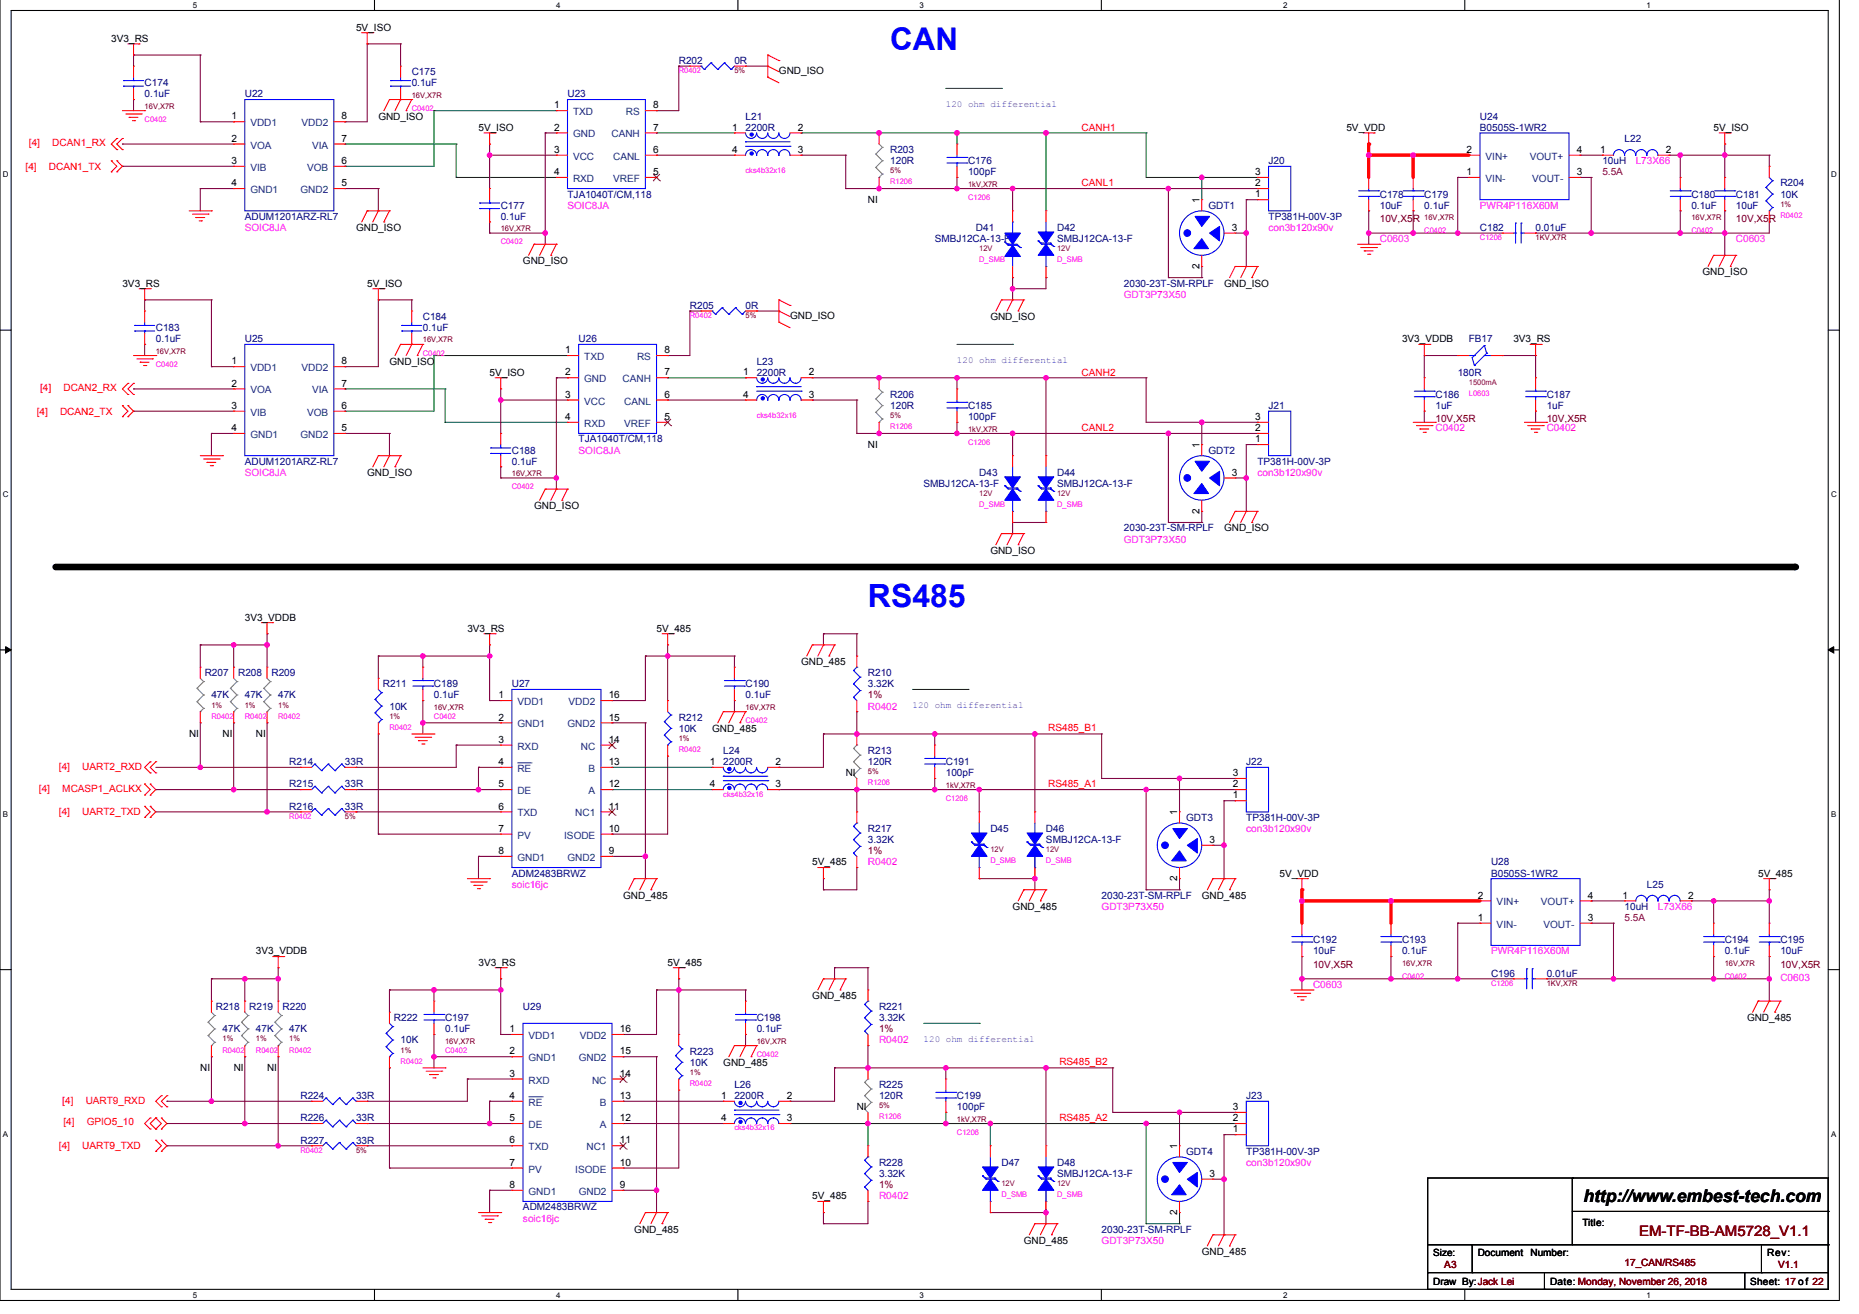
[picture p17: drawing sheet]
<svg xmlns="http://www.w3.org/2000/svg" width="297mm" height="210mm" viewBox="0 0 297 210" stroke-linecap="round" stroke-linejoin="round" font-family="sans-serif">
<defs><g id="words">
<text font-size="5.1" fill="#00f" x="138.7" y="97">RS485</text>
<text font-size="5" fill="#00f" x="142.2" y="8">CAN</text>
<text font-size="2.8" x="253" y="192">http://www.embest-tech.com</text>
<text font-size="2.3" fill="#800000" x="261.9" y="197.4">EM-TF-BB-AM5728_V1.1</text>
<g font-size="1.6">
<text x="56.9" y="4.9">5V_ISO</text>
<text x="17.8" y="6.7">3V3_RS</text>
<text x="124.5" y="11.8">GND_ISO</text>
<text x="88.5" y="17.3">1</text>
<text x="104.4" y="17.3">8</text>
<text x="37" y="19.1">1</text>
<text x="37" y="22.6">2</text>
<text x="54.6" y="19.1">8</text>
<text x="54.6" y="22.6">7</text>
<text x="60.5" y="19.1">GND_ISO</text>
<text x="76.5" y="20.9">5V_ISO</text>
<text x="88.5" y="20.9">2</text>
<text x="104.4" y="20.9">7</text>
<text x="117" y="20.9">1</text>
<text x="127.5" y="20.9">2</text>
<text x="215.1" y="20.9">5V_VDD</text>
<text x="273.8" y="20.9">5V_ISO</text>
<text x="37" y="26.2">3</text>
<text x="37" y="29.8">4</text>
<text x="54.6" y="26.2">6</text>
<text x="54.6" y="29.8">5</text>
<text x="88.5" y="28">4</text>
<text x="88.5" y="24.4">3</text>
<text x="104.4" y="24.4">6</text>
<text x="104.4" y="28">5</text>
<text x="117" y="24.4">4</text>
<text x="127.5" y="24.4">3</text>
<text x="200.6" y="29.8">2</text>
<text x="200.6" y="28">3</text>
<text x="234.3" y="24.4">2</text>
<text x="234.3" y="28">1</text>
<text x="251.9" y="28">3</text>
<text x="251.9" y="24.4">4</text>
<text x="255.7" y="24.4">1</text>
<text x="266.2" y="24.4">2</text>
<text x="138.7" y="32.4">NI</text>
<text x="191.7" y="32.4" transform="rotate(-90 191.7 32.4)">1</text>
<text x="200.6" y="31.5">1</text>
<text x="56.9" y="36.9">GND_ISO</text>
<text x="196.8" y="36.9">3</text>
<text x="19.6" y="45.8">3V3_RS</text>
<text x="58.7" y="45.8">5V_ISO</text>
<text x="83.6" y="42.2">GND_ISO</text>
<text x="191.7" y="42.9" transform="rotate(-90 191.7 42.9)">2</text>
<text x="195.6" y="45.8">GND_ISO</text>
<text x="272" y="44">GND_ISO</text>
<text x="126.2" y="50.9">GND_ISO</text>
<text x="158.2" y="51.1">GND_ISO</text>
<text x="37" y="58.2">1</text>
<text x="54.6" y="58.2">8</text>
<text x="62.2" y="58.2">GND_ISO</text>
<text x="90.3" y="60">2</text>
<text x="90.3" y="56.4">1</text>
<text x="106.2" y="56.4">8</text>
<text x="106.2" y="60">7</text>
<text x="118.8" y="60">1</text>
<text x="129.3" y="60">2</text>
<text x="224" y="54.7">3V3_VDDB</text>
<text x="241.8" y="54.7">3V3_RS</text>
<text x="37" y="61.8">2</text>
<text x="37" y="65.3">3</text>
<text x="54.6" y="61.8">7</text>
<text x="54.6" y="65.3">6</text>
<text x="78.2" y="60">5V_ISO</text>
<text x="90.3" y="63.5">3</text>
<text x="106.2" y="63.5">6</text>
<text x="118.8" y="63.5">4</text>
<text x="129.3" y="63.5">3</text>
<text x="37" y="68.9">4</text>
<text x="54.6" y="68.9">5</text>
<text x="90.3" y="67.1">4</text>
<text x="106.2" y="67.1">5</text>
<text x="138.7" y="71.5">NI</text>
<text x="191.7" y="71.5" transform="rotate(-90 191.7 71.5)">1</text>
<text x="200.6" y="70.6">1</text>
<text x="200.6" y="68.9">2</text>
<text x="200.6" y="67.1">3</text>
<text x="58.7" y="76">GND_ISO</text>
<text x="196.8" y="76">3</text>
<text x="85.3" y="81.3">GND_ISO</text>
<text x="191.7" y="82" transform="rotate(-90 191.7 82)">2</text>
<text x="158.2" y="88.5">GND_ISO</text>
<text x="195.6" y="84.9">GND_ISO</text>
<text x="39.1" y="99.1">3V3_VDDB</text>
<text x="74.7" y="100.9">3V3_RS</text>
<text x="104.9" y="100.9">5V_485</text>
<text x="128" y="106.2">GND_485</text>
<text x="79.7" y="111.5">1</text>
<text x="97.3" y="111.5">16</text>
<text x="30.2" y="117.8">NI</text>
<text x="35.6" y="117.8">NI</text>
<text x="40.9" y="117.8">NI</text>
<text x="79.7" y="115.1">2</text>
<text x="79.7" y="118.7">3</text>
<text x="97.3" y="115.1">15</text>
<text x="97.3" y="118.7">14</text>
<text x="113.8" y="116.9">GND_485</text>
<text x="79.7" y="122.2">4</text>
<text x="79.7" y="125.8">5</text>
<text x="97.3" y="122.2">13</text>
<text x="97.3" y="125.8">12</text>
<text x="113.4" y="122.2">1</text>
<text x="113.4" y="125.8">4</text>
<text x="123.9" y="122.2">2</text>
<text x="123.9" y="125.8">3</text>
<text x="135.1" y="124">NI</text>
<text x="197" y="125.8">2</text>
<text x="197" y="124">3</text>
<text x="79.7" y="129.3">6</text>
<text x="97.3" y="129.3">11</text>
<text x="188.1" y="130.2" transform="rotate(-90 188.1 130.2)">1</text>
<text x="197" y="127.5">1</text>
<text x="79.7" y="132.9">7</text>
<text x="79.7" y="136.4">8</text>
<text x="97.3" y="132.9">10</text>
<text x="97.3" y="136.4">9</text>
<text x="193.3" y="134.7">3</text>
<text x="99.6" y="143.6">GND_485</text>
<text x="129.8" y="138.2">5V_485</text>
<text x="188.1" y="140.7" transform="rotate(-90 188.1 140.7)">2</text>
<text x="192" y="143.6">GND_485</text>
<text x="204.5" y="140">5V_VDD</text>
<text x="236.1" y="143.5">2</text>
<text x="253.7" y="143.5">4</text>
<text x="259.2" y="143.5">1</text>
<text x="269.7" y="143.5">2</text>
<text x="280.9" y="140">5V_485</text>
<text x="161.8" y="145.4">GND_485</text>
<text x="236.1" y="147.1">1</text>
<text x="253.7" y="147.1">3</text>
<text x="40.9" y="152.5">3V3_VDDB</text>
<text x="76.5" y="154.2">3V3_RS</text>
<text x="106.7" y="154.2">5V_485</text>
<text x="129.8" y="159.6">GND_485</text>
<text x="81.4" y="164.9">1</text>
<text x="99" y="164.9">16</text>
<text x="279.1" y="163.1">GND_485</text>
<text x="32" y="171.1">NI</text>
<text x="37.3" y="171.1">NI</text>
<text x="42.7" y="171.1">NI</text>
<text x="81.4" y="168.4">2</text>
<text x="81.4" y="172">3</text>
<text x="99" y="168.4">15</text>
<text x="99" y="172">14</text>
<text x="115.6" y="170.2">GND_485</text>
<text x="81.4" y="175.5">4</text>
<text x="81.4" y="179.1">5</text>
<text x="99" y="175.5">13</text>
<text x="99" y="179.1">12</text>
<text x="115.2" y="175.5">1</text>
<text x="115.2" y="179.1">4</text>
<text x="125.7" y="175.5">2</text>
<text x="125.7" y="179.1">3</text>
<text x="136.9" y="177.3">NI</text>
<text x="197" y="179.1">2</text>
<text x="197" y="177.3">3</text>
<text x="81.4" y="182.7">6</text>
<text x="99" y="182.7">11</text>
<text x="188.1" y="183.6" transform="rotate(-90 188.1 183.6)">1</text>
<text x="197" y="180.9">1</text>
<text x="81.4" y="186.2">7</text>
<text x="81.4" y="189.8">8</text>
<text x="99" y="186.2">10</text>
<text x="99" y="189.8">9</text>
<text x="129.8" y="191.6">5V_485</text>
<text x="193.3" y="188">3</text>
<text x="101.3" y="196.9">GND_485</text>
<text x="188.1" y="194.1" transform="rotate(-90 188.1 194.1)">2</text>
<text x="252.8" y="195.8">Title:</text>
<text x="163.6" y="198.7">GND_485</text>
<text x="192" y="200.5">GND_485</text>
<text x="229" y="200.6">Size:</text>
<text x="236.1" y="200.7">Document</text>
<text x="244.6" y="200.7">Number:</text>
<text x="282.3" y="200.7">Rev:</text>
<text x="229" y="205.3">Draw By:Jack Lei</text>
<text x="247.7" y="205.3">Date: Monday, November 26, 2018</text>
<text x="279.7" y="205.3">Sheet: 17 of 22</text>
</g>
<g font-size="1.6" fill="#000080">
<text x="108.5" y="10.2">R202</text>
<text x="117.3" y="10.2">0R</text>
<text x="23.1" y="13.8">C174</text>
<text x="23.1" y="15.6">0.1uF</text>
<text x="39.1" y="15.6">U22</text>
<text x="65.8" y="12">C175</text>
<text x="65.8" y="13.8">0.1uF</text>
<text x="90.7" y="15.6">U23</text>
<text x="119.1" y="19.1">L21</text>
<text x="119.1" y="20.9">2200R</text>
<text x="236.5" y="19.1">U24</text>
<text x="236.5" y="20.9">B0505S-1WR2</text>
<text x="259.6" y="22.7">L22</text>
<text x="142.2" y="24.5">R203</text>
<text x="142.2" y="26.2">120R</text>
<text x="154.7" y="26.2">C176</text>
<text x="154.7" y="28">100pF</text>
<text x="202.7" y="26.2">J20</text>
<text x="256" y="26.2">10uH</text>
<text x="284.5" y="29.8">R204</text>
<text x="39.1" y="35.1">ADUM1201ARZ-RL7</text>
<text x="80" y="33.3">C177</text>
<text x="80" y="35.1">0.1uF</text>
<text x="90.7" y="31.6">TJA1040T/CM,118</text>
<text x="193.1" y="33.3">GDT1</text>
<text x="202.7" y="35.1">TP381H-00V-3P</text>
<text x="220.5" y="31.6">C178</text>
<text x="220.5" y="33.3">10uF</text>
<text x="227.6" y="31.6">C179</text>
<text x="227.6" y="33.3">0.1uF</text>
<text x="270.3" y="31.6">C180</text>
<text x="270.3" y="33.3">0.1uF</text>
<text x="277.4" y="31.6">C181</text>
<text x="277.4" y="33.3">10uF</text>
<text x="284.5" y="31.6">10K</text>
<text x="149.4" y="38.7">SMBJ12CA-13-F</text>
<text x="155.9" y="36.9">D41</text>
<text x="168.9" y="36.9">D42</text>
<text x="168.9" y="38.7">SMBJ12CA-13-F</text>
<text x="236.5" y="36.9">C182</text>
<text x="245.4" y="36.9">0.01uF</text>
<text x="179.6" y="45.8">2030-23T-SM-RPLF</text>
<text x="24.9" y="52.9">C183</text>
<text x="67.6" y="51.1">C184</text>
<text x="67.6" y="52.9">0.1uF</text>
<text x="110.2" y="49.3">R205</text>
<text x="119.1" y="49.3">0R</text>
<text x="24.9" y="54.7">0.1uF</text>
<text x="39.1" y="54.7">U25</text>
<text x="92.5" y="54.7">U26</text>
<text x="120.9" y="58.2">L23</text>
<text x="234.7" y="54.7">FB17</text>
<text x="120.9" y="60">2200R</text>
<text x="142.2" y="63.6">R206</text>
<text x="142.2" y="65.3">120R</text>
<text x="154.7" y="65.3">C185</text>
<text x="202.7" y="65.3">J21</text>
<text x="229.4" y="63.6">C186</text>
<text x="229.4" y="65.3">1uF</text>
<text x="232.9" y="60">180R</text>
<text x="247.1" y="63.6">C187</text>
<text x="247.1" y="65.3">1uF</text>
<text x="92.5" y="70.7">TJA1040T/CM,118</text>
<text x="154.7" y="67.1">100pF</text>
<text x="39.1" y="74.2">ADUM1201ARZ-RL7</text>
<text x="81.8" y="72.5">C188</text>
<text x="81.8" y="74.2">0.1uF</text>
<text x="147.6" y="77.8">SMBJ12CA-13-F</text>
<text x="156.5" y="76">D43</text>
<text x="168.9" y="76">D44</text>
<text x="168.9" y="77.8">SMBJ12CA-13-F</text>
<text x="193.1" y="72.5">GDT2</text>
<text x="200.9" y="74.2">TP381H-00V-3P</text>
<text x="179.6" y="84.9">2030-23T-SM-RPLF</text>
<text x="32.7" y="108">R207</text>
<text x="33.8" y="111.6">47K</text>
<text x="38" y="108">R208</text>
<text x="39.1" y="111.6">47K</text>
<text x="43.4" y="108">R209</text>
<text x="44.4" y="111.6">47K</text>
<text x="61.2" y="109.8">R211</text>
<text x="62.2" y="113.4">10K</text>
<text x="69.3" y="109.8">C189</text>
<text x="69.3" y="111.6">0.1uF</text>
<text x="81.8" y="109.8">U27</text>
<text x="119.1" y="109.8">C190</text>
<text x="119.1" y="111.6">0.1uF</text>
<text x="138.7" y="108">R210</text>
<text x="138.7" y="109.8">3.32K</text>
<text x="108.5" y="115.1">R212</text>
<text x="108.5" y="116.9">10K</text>
<text x="46.2" y="125.8">R215</text>
<text x="46.2" y="122.2">R214</text>
<text x="55.1" y="125.8">33R</text>
<text x="55.1" y="122.2">33R</text>
<text x="115.6" y="120.5">L24</text>
<text x="115.6" y="122.2">2200R</text>
<text x="138.7" y="120.5">R213</text>
<text x="138.7" y="122.2">120R</text>
<text x="151.1" y="122.2">C191</text>
<text x="151.1" y="124">100pF</text>
<text x="199.1" y="122.2">J22</text>
<text x="46.2" y="129.4">R216</text>
<text x="55.1" y="129.4">33R</text>
<text x="189.5" y="131.1">GDT3</text>
<text x="199.1" y="131.1">TP381H-00V-3P</text>
<text x="138.7" y="132.9">R217</text>
<text x="138.7" y="134.7">3.32K</text>
<text x="158.2" y="132.9">D45</text>
<text x="167.1" y="132.9">D46</text>
<text x="167.1" y="134.7">SMBJ12CA-13-F</text>
<text x="81.8" y="140">ADM2483BRWZ</text>
<text x="176" y="143.6">2030-23T-SM-RPLF</text>
<text x="238.3" y="138.2">U28</text>
<text x="238.3" y="140">B0505S-1WR2</text>
<text x="263.1" y="141.8">L25</text>
<text x="259.6" y="145.4">10uH</text>
<text x="209.8" y="150.7">C192</text>
<text x="209.8" y="152.5">10uF</text>
<text x="224" y="150.7">C193</text>
<text x="224" y="152.5">0.1uF</text>
<text x="275.6" y="150.7">C194</text>
<text x="275.6" y="152.5">0.1uF</text>
<text x="284.5" y="150.7">C195</text>
<text x="284.5" y="152.5">10uF</text>
<text x="34.5" y="161.4">R218</text>
<text x="39.8" y="161.4">R219</text>
<text x="45.2" y="161.4">R220</text>
<text x="83.6" y="161.4">U29</text>
<text x="140.5" y="161.4">R221</text>
<text x="238.3" y="156">C196</text>
<text x="247.1" y="156">0.01uF</text>
<text x="35.6" y="164.9">47K</text>
<text x="40.9" y="164.9">47K</text>
<text x="46.2" y="164.9">47K</text>
<text x="62.9" y="163.1">R222</text>
<text x="64" y="166.7">10K</text>
<text x="71.1" y="163.1">C197</text>
<text x="71.1" y="164.9">0.1uF</text>
<text x="120.9" y="163.1">C198</text>
<text x="120.9" y="164.9">0.1uF</text>
<text x="140.5" y="163.1">3.32K</text>
<text x="110.2" y="168.5">R223</text>
<text x="110.2" y="170.2">10K</text>
<text x="117.3" y="173.8">L26</text>
<text x="140.5" y="173.8">R225</text>
<text x="48" y="175.6">R224</text>
<text x="48" y="179.1">R226</text>
<text x="56.9" y="175.6">33R</text>
<text x="56.9" y="179.1">33R</text>
<text x="117.3" y="175.6">2200R</text>
<text x="140.5" y="175.6">120R</text>
<text x="152.9" y="175.6">C199</text>
<text x="152.9" y="177.4">100pF</text>
<text x="199.1" y="175.6">J23</text>
<text x="48" y="182.7">R227</text>
<text x="56.9" y="182.7">33R</text>
<text x="189.5" y="184.5">GDT4</text>
<text x="199.1" y="184.5">TP381H-00V-3P</text>
<text x="140.5" y="186.2">R228</text>
<text x="140.5" y="188">3.32K</text>
<text x="160" y="186.2">D47</text>
<text x="168.9" y="186.2">D48</text>
<text x="168.9" y="188">SMBJ12CA-13-F</text>
<text x="83.6" y="193.4">ADM2483BRWZ</text>
<text x="176" y="196.9">2030-23T-SM-RPLF</text>
</g>
<g font-size="1.6" fill="#f00">
<text x="4.6" y="23.4">[4]</text>
<text x="8.4" y="23.4">DCAN1_RX</text>
<text x="172.8" y="20.9">CANH1</text>
<text x="4.1" y="27.1">[4]</text>
<text x="7.8" y="27.1">DCAN1_TX</text>
<text x="172.8" y="29.8">CANL1</text>
<text x="172.8" y="60">CANH2</text>
<text x="6.4" y="62.5">[4]</text>
<text x="10.1" y="62.5">DCAN2_RX</text>
<text x="5.9" y="66.2">[4]</text>
<text x="9.6" y="66.2">DCAN2_TX</text>
<text x="172.8" y="68.9">CANL2</text>
<text x="167.5" y="116.8">RS485_B1</text>
<text x="9.4" y="123">[4]</text>
<text x="13.2" y="123">UART2_RXD</text>
<text x="167.5" y="125.7">RS485_A1</text>
<text x="6.2" y="126.5">[4]</text>
<text x="9.4" y="130.2">[4]</text>
<text x="10" y="126.5">MCASP1_ACLKX</text>
<text x="13.2" y="130.2">UART2_TXD</text>
<text x="169.3" y="170.1">RS485_B2</text>
<text x="10" y="176.3">[4]</text>
<text x="10.1" y="179.7">[4]</text>
<text x="13.7" y="176.3">UART9_RXD</text>
<text x="13.9" y="179.7">GPIO5_10</text>
<text x="169.3" y="179">RS485_A2</text>
<text x="9.4" y="183.6">[4]</text>
<text x="13.2" y="183.6">UART9_TXD</text>
</g>
<g font-size="1.6" fill="#004080">
<text x="40" y="20.2">VDD1</text>
<text x="40" y="23.7">VOA</text>
<text x="48.2" y="20.2">VDD2</text>
<text x="49.9" y="23.7">VIA</text>
<text x="91.6" y="22">GND</text>
<text x="91.6" y="18.4">TXD</text>
<text x="97.7" y="22">CANH</text>
<text x="100" y="18.4">RS</text>
<text x="40" y="27.3">VIB</text>
<text x="49.1" y="27.3">VOB</text>
<text x="91.6" y="29.1">RXD</text>
<text x="91.6" y="25.5">VCC</text>
<text x="98" y="25.5">CANL</text>
<text x="98" y="29.1">VREF</text>
<text x="237.4" y="25.5">VIN+</text>
<text x="237.4" y="29.1">VIN-</text>
<text x="244.4" y="25.5">VOUT+</text>
<text x="244.8" y="29.1">VOUT-</text>
<text x="40" y="30.8">GND1</text>
<text x="48" y="30.8">GND2</text>
<text x="40" y="59.3">VDD1</text>
<text x="48.2" y="59.3">VDD2</text>
<text x="93.3" y="57.5">TXD</text>
<text x="101.8" y="57.5">RS</text>
<text x="40" y="62.8">VOA</text>
<text x="49.9" y="62.8">VIA</text>
<text x="93.3" y="64.6">VCC</text>
<text x="93.3" y="61.1">GND</text>
<text x="99.5" y="61.1">CANH</text>
<text x="99.7" y="64.6">CANL</text>
<text x="40" y="66.4">VIB</text>
<text x="40" y="70">GND1</text>
<text x="48" y="70">GND2</text>
<text x="49.1" y="66.4">VOB</text>
<text x="93.3" y="68.2">RXD</text>
<text x="99.7" y="68.2">VREF</text>
<text x="82.7" y="112.6">VDD1</text>
<text x="90.9" y="112.6">VDD2</text>
<text x="82.7" y="116.2">GND1</text>
<text x="82.7" y="119.7">RXD</text>
<text x="90.7" y="116.2">GND2</text>
<text x="92.8" y="119.7">NC</text>
<text x="82.7" y="123.3">RE</text>
<text x="94.1" y="123.3">B</text>
<text x="82.7" y="126.9">DE</text>
<text x="82.7" y="130.4">TXD</text>
<text x="91.9" y="130.4">NC1</text>
<text x="94.1" y="126.9">A</text>
<text x="82.7" y="134">PV</text>
<text x="82.7" y="137.5">GND1</text>
<text x="90.1" y="134">ISODE</text>
<text x="90.7" y="137.5">GND2</text>
<text x="239.1" y="144.6">VIN+</text>
<text x="239.1" y="148.2">VIN-</text>
<text x="246.2" y="144.6">VOUT+</text>
<text x="246.6" y="148.2">VOUT-</text>
<text x="84.5" y="166">VDD1</text>
<text x="92.6" y="166">VDD2</text>
<text x="84.5" y="169.5">GND1</text>
<text x="84.5" y="173.1">RXD</text>
<text x="92.5" y="169.5">GND2</text>
<text x="94.6" y="173.1">NC</text>
<text x="84.5" y="176.6">RE</text>
<text x="95.8" y="176.6">B</text>
<text x="84.5" y="180.2">DE</text>
<text x="84.5" y="183.8">TXD</text>
<text x="93.7" y="183.8">NC1</text>
<text x="95.8" y="180.2">A</text>
<text x="84.5" y="187.3">PV</text>
<text x="84.5" y="190.9">GND1</text>
<text x="91.9" y="187.3">ISODE</text>
<text x="92.5" y="190.9">GND2</text>
</g>
<g font-size="1.6" fill="#800040">
<text x="256" y="28">5.5A</text>
<text x="259.6" y="147.1">5.5A</text>
</g>
<g font-size="1.6" fill="#f0f">
<text x="261.4" y="26.2">L73X66</text>
<text x="90.7" y="33.3">SOIC8JA</text>
<text x="236.5" y="33.3">PWR4P116X60M</text>
<text x="39.1" y="36.9">SOIC8JA</text>
<text x="202.7" y="36.9">con3b120x90v</text>
<text x="220.5" y="38.7">C0603</text>
<text x="277.4" y="38.7">C0603</text>
<text x="179.6" y="47.6">GDT3P73X50</text>
<text x="229.4" y="68.9">C0402</text>
<text x="247.1" y="68.9">C0402</text>
<text x="39.1" y="76">SOIC8JA</text>
<text x="92.5" y="72.5">SOIC8JA</text>
<text x="200.9" y="76">con3b120x90v</text>
<text x="179.6" y="86.7">GDT3P73X50</text>
<text x="138.7" y="113.4">R0402</text>
<text x="199.1" y="132.9">con3b120x90v</text>
<text x="81.8" y="141.8">soic16jc</text>
<text x="138.7" y="138.2">R0402</text>
<text x="176" y="145.4">GDT3P73X50</text>
<text x="264.9" y="145.4">L73X66</text>
<text x="238.3" y="152.5">PWR4P116X60M</text>
<text x="209.8" y="157.8">C0603</text>
<text x="284.5" y="156.7">C0603</text>
<text x="140.5" y="166.7">R0402</text>
<text x="140.5" y="191.6">R0402</text>
<text x="199.1" y="186.2">con3b120x90v</text>
<text x="83.6" y="195.1">soic16jc</text>
<text x="176" y="198.7">GDT3P73X50</text>
</g>
<g font-size="1.6" fill="#800000">
<text x="220.5" y="35.5">10V,X5R</text>
<text x="277.4" y="35.5">10V,X5R</text>
<text x="229.4" y="67.5">10V,X5R</text>
<text x="247.1" y="67.5">10V,X5R</text>
<text x="138.7" y="111.6">1%</text>
<text x="138.7" y="136.5">1%</text>
<text x="209.8" y="154.6">10V,X5R</text>
<text x="284.5" y="154.6">10V,X5R</text>
<text x="140.5" y="164.9">1%</text>
<text x="140.5" y="189.8">1%</text>
<text x="230.8" y="202.6">A3</text>
<text x="259.6" y="202.3">17_CAN/RS485</text>
<text x="284.1" y="202.6">V1.1</text>
</g>
<g font-size="1.5" fill="#8000ff">
<text x="151.1" y="17.1">120 ohm differential</text>
<text x="152.9" y="58">120 ohm differential</text>
<text x="145.8" y="113.1">120 ohm differential</text>
<text x="147.6" y="166.4">120 ohm differential</text>
</g>
<g font-size="1.3">
<text x="30.8" y="1.2">5</text>
<text x="88.9" y="1.2">4</text>
<text x="146.9" y="1.2">3</text>
<text x="205" y="1.2">2</text>
<text x="263.1" y="1.2">1</text>
<text x=".4" y="28.3">D</text>
<text x="292.6" y="28.3">D</text>
<text x=".4" y="79.4">C</text>
<text x="292.6" y="79.4">C</text>
<text x=".4" y="130.5">B</text>
<text x="292.6" y="130.5">B</text>
<text x=".4" y="181.6">A</text>
<text x="292.6" y="181.6">A</text>
<text x="30.8" y="207.3">5</text>
<text x="88.9" y="207.3">4</text>
<text x="146.9" y="207.3">3</text>
<text x="205" y="207.3">2</text>
<text x="263.1" y="207.3">1</text>
</g>
<g font-size="1.2" fill="#f0f">
<text x="108.5" y="11.7">R0402</text>
<text x="65.8" y="17.7">C0402</text>
<text x="23.1" y="19.5">C0402</text>
<text x="119.1" y="27.7">cks4b32x16</text>
<text x="142.2" y="29.5">R1206</text>
<text x="154.7" y="31.9">C1206</text>
<text x="284.5" y="34.8">R0402</text>
<text x="80" y="39.1">C0402</text>
<text x="156.5" y="41.9">D_SMB</text>
<text x="168.9" y="41.9">D_SMB</text>
<text x="227.6" y="37.3">C0402</text>
<text x="236.5" y="38.3">C1206</text>
<text x="270.3" y="37.3">C0402</text>
<text x="110.2" y="50.8">R0402</text>
<text x="24.9" y="58.6">C0402</text>
<text x="67.6" y="56.8">C0402</text>
<text x="234.7" y="63.2">L0603</text>
<text x="120.9" y="66.8">cks4b32x16</text>
<text x="142.2" y="68.6">R1206</text>
<text x="154.7" y="71.1">C1206</text>
<text x="81.8" y="78.2">C0402</text>
<text x="156.5" y="81">D_SMB</text>
<text x="168.9" y="81">D_SMB</text>
<text x="33.8" y="114.8">R0402</text>
<text x="39.1" y="114.8">R0402</text>
<text x="44.4" y="114.8">R0402</text>
<text x="62.2" y="116.6">R0402</text>
<text x="69.3" y="114.8">C0402</text>
<text x="119.1" y="115.5">C0402</text>
<text x="108.5" y="120.1">R0402</text>
<text x="138.7" y="125.5">R1206</text>
<text x="46.2" y="130.8">R0402</text>
<text x="115.6" y="127.2">cks4b32x16</text>
<text x="151.1" y="128">C1206</text>
<text x="158.2" y="137.9">D_SMB</text>
<text x="167.1" y="137.9">D_SMB</text>
<text x="224" y="156.4">C0402</text>
<text x="238.3" y="157.5">C1206</text>
<text x="275.6" y="156.4">C0402</text>
<text x="35.6" y="168.1">R0402</text>
<text x="40.9" y="168.1">R0402</text>
<text x="46.2" y="168.1">R0402</text>
<text x="64" y="169.9">R0402</text>
<text x="71.1" y="168.1">C0402</text>
<text x="110.2" y="173.5">R0402</text>
<text x="120.9" y="168.9">C0402</text>
<text x="140.5" y="178.8">R1206</text>
<text x="48" y="184.1">R0402</text>
<text x="117.3" y="180.6">cks4b32x16</text>
<text x="152.9" y="181.3">C1206</text>
<text x="160" y="191.3">D_SMB</text>
<text x="168.9" y="191.3">D_SMB</text>
</g>
<g font-size="1.2" fill="#800000">
<text x="117.3" y="11.7">5%</text>
<text x="23.1" y="17.4">16V,X7R</text>
<text x="65.8" y="15.6">16V,X7R</text>
<text x="142.2" y="27.7">5%</text>
<text x="154.7" y="29.8">1kV,X7R</text>
<text x="227.6" y="35.2">16V,X7R</text>
<text x="270.3" y="35.2">16V,X7R</text>
<text x="284.5" y="33">1%</text>
<text x="80" y="36.9">16V,X7R</text>
<text x="245.4" y="38.3">1KV,X7R</text>
<text x="119.1" y="50.8">5%</text>
<text x="24.9" y="56.5">16V,X7R</text>
<text x="67.6" y="54.7">16V,X7R</text>
<text x="142.2" y="66.8">5%</text>
<text x="154.7" y="68.9">1kV,X7R</text>
<text x="81.8" y="76">16V,X7R</text>
<text x="33.8" y="113">1%</text>
<text x="39.1" y="113">1%</text>
<text x="44.4" y="113">1%</text>
<text x="69.3" y="113.4">16V,X7R</text>
<text x="119.1" y="113.4">16V,X7R</text>
<text x="62.2" y="114.8">1%</text>
<text x="108.5" y="118.4">1%</text>
<text x="138.7" y="123.7">5%</text>
<text x="151.1" y="125.8">1kV,X7R</text>
<text x="55.1" y="130.8">5%</text>
<text x="224" y="154.3">16V,X7R</text>
<text x="275.6" y="154.3">16V,X7R</text>
<text x="247.1" y="157.5">1KV,X7R</text>
<text x="35.6" y="166.4">1%</text>
<text x="40.9" y="166.4">1%</text>
<text x="46.2" y="166.4">1%</text>
<text x="71.1" y="166.7">16V,X7R</text>
<text x="120.9" y="166.7">16V,X7R</text>
<text x="64" y="168.1">1%</text>
<text x="110.2" y="171.7">1%</text>
<text x="140.5" y="177">5%</text>
<text x="152.9" y="179.2">1kV,X7R</text>
<text x="56.9" y="184.1">5%</text>
</g>
<g font-size="1.2" fill="#800040">
<text x="156.5" y="40.1">12V</text>
<text x="168.9" y="40.1">12V</text>
<text x="234.7" y="61.5">1500mA</text>
<text x="156.5" y="79.2">12V</text>
<text x="168.9" y="79.2">12V</text>
<text x="158.2" y="136.1">12V</text>
<text x="167.1" y="136.1">12V</text>
<text x="160" y="189.5">12V</text>
<text x="168.9" y="189.5">12V</text>
</g>
</g></defs>
<path d="M0 -.1v207.8h293.9v-207.8M1.8 1.7h290.3v204.3h-290.3z" fill="none" stroke="#000" stroke-width=".17"/>
<g fill="#fff">
<path d="M30.8 .1h.7v1.4h-.7z"/>
<path d="M30.8 206.1h.7v1.5h-.7z"/>
</g>
<path d="M59.8 -.1v1.8M59.8 206v1.7" fill="none" stroke="#000" stroke-width=".17"/>
<g fill="#fff">
<path d="M88.9 .1h.7v1.4h-.7z"/>
<path d="M88.9 206.1h.7v1.5h-.7z"/>
</g>
<path d="M117.9 -.1v1.8M117.9 206v1.7" fill="none" stroke="#000" stroke-width=".17"/>
<g fill="#fff">
<path d="M146.9 .1h.7v1.4h-.7z"/>
<path d="M146.9 206.1h.7v1.5h-.7z"/>
</g>
<path d="M176 -.1v1.8M176 206v1.7" fill="none" stroke="#000" stroke-width=".17"/>
<g fill="#fff">
<path d="M205 .1h.7v1.4h-.7z"/>
<path d="M205 206.1h.7v1.5h-.7z"/>
</g>
<path d="M234.1 -.1v1.8M234.1 206v1.7" fill="none" stroke="#000" stroke-width=".17"/>
<g fill="#fff">
<path d="M263.1 .1h.7v1.4h-.7z"/>
<path d="M263.1 206.1h.7v1.5h-.7z"/>
<path d="M.4 27.2h1v1.4h-1z"/>
<path d="M292.6 27.2h.9v1.4h-.9z"/>
<path d="M.4 78.3h1v1.4h-1z"/>
<path d="M292.6 78.3h.9v1.4h-.9z"/>
</g>
<path d="M0 52.7h1.8M292.1 52.7h1.8" fill="none" stroke="#000" stroke-width=".17"/>
<g fill="#fff">
<path d="M.4 129.3h.9v1.5h-.9z"/>
<path d="M292.6 129.3h.8v1.5h-.8z"/>
</g>
<path d="M0 103.8h1.8M292.1 103.8h1.8" fill="none" stroke="#000" stroke-width=".17"/>
<path d="M.9 103.3l.9 .5-.9 .5zM292.1 103.8l.9-.5v1z" fill="#000" stroke="#000" stroke-width=".16"/>
<g fill="#fff">
<path d="M.4 180.4h.9v1.4h-.9z"/>
<path d="M292.6 180.4h.8v1.4h-.8z"/>
</g>
<path d="M0 154.9h1.8M292.1 154.9h1.8" fill="none" stroke="#000" stroke-width=".17"/>
<path d="M8.9 90.6h277.9" fill="none" stroke="#000" stroke-width="1.1"/>
<circle cx="286.8" cy="90.6" r=".53" fill="#000"/>
<path d="M151.1 14.1h8.9M160 14.1h.1M152.9 55h8.9M161.8 55h.1M145.8 110.1h8.9M154.7 110.1h.1M147.6 163.5h8.9M156.5 163.5h.1" fill="none" stroke="#008000" stroke-width=".17"/>
<path d="M254.3 37.2h.1M254.3 37.2h21.3M266.7 24.8h.1M266.7 24.8h1.8M268.5 24.8h.1M268.5 37.2h.1M268.5 24.8v3.5" fill="none" stroke="#800040" stroke-width=".17"/>
<g fill="#f0f" stroke="#f0f" stroke-width=".17">
<circle cx="268.5" cy="24.8" r=".35"/>
<circle cx="268.5" cy="37.2" r=".35"/>
<circle cx="254.2" cy="37.2" r=".35"/>
</g>
<path d="M218.7 23v1.8" fill="none" stroke="#f00" stroke-width=".53"/>
<circle cx="218.7" cy="23" r=".26" fill="#f00"/>
<path d="M225.8 24.8v3.5" fill="none" stroke="#f00" stroke-width=".53"/>
<circle cx="225.8" cy="24.8" r=".26" fill="#f00"/>
<path d="M225.8 37.2h.1M225.8 37.2h7.1" fill="none" stroke="#800040" stroke-width=".17"/>
<path d="M225.8 24.8h8.9" fill="none" stroke="#f00" stroke-width=".53"/>
<circle cx="225.8" cy="24.8" r=".26" fill="#f00"/>
<path d="M252.5 24.8h.1M252.5 24.8h3.5M254.3 28.3h.1M254.3 28.3v8.9" fill="none" stroke="#800040" stroke-width=".17"/>
<path d="M218.7 24.8v3.5" fill="none" stroke="#f00" stroke-width=".53"/>
<circle cx="218.7" cy="24.8" r=".26" fill="#f00"/>
<g fill="none" stroke="#800040" stroke-width=".17">
<path d="M218.7 37.2h.1M218.7 33.7h.1M218.7 33.7v5.3M225.8 33.7h.1M225.8 33.7v3.5h-7.1M232.9 37.2h.1M232.9 28.3h.1M232.9 37.2h7.1M232.9 28.3v8.9M245.4 37.2h.1M245.4 37.2h8.9M268.5 33.7h.1"/>
<path d="M268.5 33.7v3.5M275.6 24.8h.1M275.6 33.7h.1M275.6 24.8v3.5M275.6 33.7v3.5"/>
</g>
<g fill="#f0f" stroke="#f0f" stroke-width=".17">
<circle cx="275.6" cy="24.8" r=".35"/>
<circle cx="232.9" cy="37.2" r=".35"/>
<circle cx="225.8" cy="37.2" r=".35"/>
<circle cx="218.7" cy="37.2" r=".35"/>
</g>
<path d="M218.7 24.8h7.1" fill="none" stroke="#f00" stroke-width=".53"/>
<circle cx="218.7" cy="24.8" r=".26" fill="#f00"/>
<g fill="#f0f" stroke="#f0f" stroke-width=".17">
<circle cx="225.8" cy="24.8" r=".35"/>
<circle cx="218.7" cy="24.8" r=".35"/>
<circle cx="152.9" cy="21.2" r=".35"/>
<circle cx="140.5" cy="21.2" r=".35"/>
<circle cx="161.8" cy="46.1" r=".35"/>
<circle cx="78.2" cy="24.8" r=".35"/>
<circle cx="87.1" cy="37.2" r=".35"/>
<circle cx="152.9" cy="30.1" r=".35"/>
<circle cx="140.5" cy="30.1" r=".35"/>
<circle cx="152.9" cy="60.3" r=".35"/>
<circle cx="140.5" cy="60.3" r=".35"/>
<circle cx="167.1" cy="60.3" r=".35"/>
<circle cx="80" cy="63.9" r=".35"/>
<circle cx="88.9" cy="76.3" r=".35"/>
<circle cx="152.9" cy="69.2" r=".35"/>
<circle cx="140.5" cy="69.2" r=".35"/>
<circle cx="275.6" cy="37.2" r=".35"/>
<circle cx="192" cy="28.3" r=".35"/>
<circle cx="192" cy="67.5" r=".35"/>
<circle cx="78.2" cy="104.8" r=".35"/>
<circle cx="67.6" cy="104.8" r=".35"/>
<circle cx="67.6" cy="115.5" r=".35"/>
<circle cx="106.7" cy="104.8" r=".35"/>
<circle cx="42.7" cy="129.7" r=".35"/>
<circle cx="103.1" cy="136.8" r=".35"/>
<circle cx="149.3" cy="117.2" r=".35"/>
<circle cx="136.9" cy="117.2" r=".35"/>
<circle cx="76.4" cy="126.1" r=".35"/>
<circle cx="188.5" cy="124.4" r=".35"/>
<circle cx="273.8" cy="156.4" r=".35"/>
<circle cx="257.8" cy="156.4" r=".35"/>
<circle cx="273.8" cy="143.9" r=".35"/>
</g>
<g fill="none" stroke="#800040" stroke-width=".17">
<path d="M21.3 8.8h.1M21.3 15.9h.1M21.3 8.8v1.8M21.3 15.9v1.8M21.3 8.8h10.7M32 8.8h.1M32 19.5h.1M32 8.8v10.7M32 19.5h5.3M55.1 19.5h.1M58.7 7h.1M58.7 7h5.3"/>
<path d="M58.7 7v12.5h-3.6M104.9 17.7h.1M108.5 10.6h.1M108.5 10.6v7.1h-3.6M108.5 10.6h1.7M119.1 10.6h.1M119.1 10.6h3.6M19.6 23h.1M19.6 26.6h.1M19.6 23h17.7M19.6 26.6h17.7M32 30.1h.1"/>
<path d="M32 30.1h5.3M32 30.1v3.6M55.1 30.1h.1M55.1 30.1h5.4M60.5 30.1h.1M60.5 30.1v3.6M78.2 23h.1M78.2 24.8h.1M78.2 35.5h.1M78.2 37.2h.1M78.2 24.8h10.7M78.2 23v7.1"/>
<path d="M78.2 35.5v1.7M78.2 37.2h8.9M87.1 21.2h.1M87.1 37.2h.1M87.1 21.2h1.8M87.1 21.2v17.8M104.9 24.8h.1M104.9 24.8h12.4M135.1 24.8h.1M135.1 30.1h.1M135.1 24.8v5.3M135.1 30.1h26.7"/>
<path d="M140.5 30.1h.1M152.9 30.1h.1M152.9 28.3h.1M152.9 28.3v1.8M232.9 28.3h.1M232.9 28.3h1.8M252.5 28.3h.1M252.5 28.3h1.8M268.5 24.8h.1M268.5 24.8h14.2M275.6 23h.1M275.6 37.2h.1"/>
<path d="M275.6 24.8h.1M275.6 23v1.8M275.6 37.2v3.6M282.7 24.8h.1M282.7 35.5h.1M282.7 35.5v1.7h-7.1M282.7 24.8v1.8M23.1 47.9h.1M23.1 55h.1M23.1 47.9v1.8M23.1 55v1.8M23.1 47.9h10.7"/>
<path d="M33.8 47.9h.1M33.8 58.6h.1M33.8 47.9v10.7M33.8 58.6h3.5M55.1 58.6h.1M60.5 47.9h.1M60.5 47.9v10.7h-5.4M60.5 47.9h5.3M106.7 56.8h.1M110.2 49.7h.1M110.2 49.7v7.1h-3.5M110.2 49.7h1.8"/>
<path d="M120.9 49.7h.1M120.9 49.7h3.6M161.8 46.1h.1M161.8 46.1v1.8M167.1 44.3h.1M167.1 44.3v1.8h-5.3M227.6 56.8h.1M227.6 56.8h5.3M227.6 56.8v3.5M240 56.8h.1M240 56.8h5.4M245.4 56.8h.1"/>
<path d="M245.4 56.8v3.5M21.3 62.1h.1M21.3 65.7h.1M21.3 62.1h16M21.3 65.7h16M33.8 69.2h.1M33.8 69.2v3.6M33.8 69.2h3.5M55.1 69.2h.1M55.1 69.2h7.1M62.2 69.2h.1M62.2 69.2v3.6"/>
<path d="M80 62.1h.1M80 63.9h.1M80 74.6h.1M80 76.4h.1M80 63.9h10.7M80 62.1v7.1M80 74.6v1.8M80 76.4h8.9M88.9 60.3h.1M88.9 76.4h.1M88.9 60.3h1.8M88.9 60.3v17.8"/>
<path d="M106.7 63.9h.1M106.7 63.9h12.4M129.8 60.3h.1M129.8 60.3h37.3M136.9 63.9h.1M136.9 69.2h.1M136.9 63.9v5.3M136.9 69.2h24.9M140.5 60.3h.1M140.5 69.2h.1M152.9 60.3h.1M152.9 69.2h.1"/>
<path d="M152.9 67.5h.1M152.9 60.3v1.8M152.9 67.5v1.7M183.1 60.3h.1M183.1 60.3v7.2h8.9M192 67.5h.1M227.6 65.7h.1M227.6 65.7v1.8M245.4 65.7h.1M245.4 65.7v1.8M60.5 117.2h.1M60.5 104.8h.1"/>
<path d="M60.5 104.8v3.6M60.5 117.2v16M60.5 104.8h17.7M67.6 104.8h.1M67.6 111.9h.1M67.6 115.5h.1M67.6 115.5h12.4M67.6 104.8v1.8M67.6 111.9v5.3M72.9 119h.1M72.9 119v3.6h-16M72.9 119h7.1"/>
<path d="M78.2 104.8h.1M78.2 111.9h.1M78.2 103h.1M78.2 103v8.9M78.2 111.9h1.8M97.8 115.5h.1M97.8 111.9h.1M97.8 115.5h5.3M103.1 115.5h.1M103.1 104.8h.1M103.1 104.8v7.1h-5.3M103.1 115.5v24.9"/>
<path d="M103.1 104.8h14.2M106.7 104.8h.1M106.7 103h.1M106.7 103v8.9M117.3 111.9h.1M117.3 104.8h.1M117.3 104.8v1.8M117.3 111.9v1.8M131.6 117.2h.1M131.6 117.2h33.8M131.6 117.2v5.4h-7.1M136.9 117.2h.1"/>
<path d="M149.4 117.2h.1M176 117.2h.1M176 117.2v7.2h12.5M24.9 122.6h7.1M24.9 129.7h17.8M32 122.6h.1M42.7 129.7h.1M56.9 122.6h.1M56.9 126.1h.1M56.9 129.7h.1M56.9 126.1h23.1M56.9 129.7h23.1"/>
<path d="M60.5 133.2h.1M60.5 133.2h19.5M76.5 122.6h.1M76.5 126.1h.1M76.5 136.8h.1M76.5 122.6v3.5M76.5 136.8v3.6M76.5 122.6h3.5M76.5 136.8h3.5M97.8 136.8h.1M97.8 133.2h.1M97.8 136.8h5.3"/>
<path d="M103.1 136.8h.1M106.7 120.8h.1M106.7 120.8v12.4h-8.9M124.5 126.1h.1M124.5 122.6h.1M124.5 126.1h12.4M149.4 126.1h.1M149.4 126.1h7.1M188.5 124.4h.1M257.8 156.4h.1M257.8 156.4h16M270.3 143.9h.1"/>
<path d="M270.3 143.9h3.5M273.8 143.9h.1M273.8 143.9v3.6"/>
</g>
<g fill="none" stroke="#008000" stroke-width=".17">
<path d="M69.3 17.7h.1M69.3 17.7v8.9h-14.2M69.3 17.7h19.6M55.1 23h.1M55.1 26.6h.1M55.1 23h17.8M72.9 28.3h.1M72.9 23h.1M72.9 28.3h16M72.9 23v5.3M104.9 21.2h.1M104.9 21.2h12.4"/>
<path d="M128 21.2h.1M128 21.2h39.1M140.5 21.2h.1M152.9 21.2h.1M152.9 21.2v1.8M183.1 21.2h.1M183.1 21.2v7.1h8.9M192 28.3h.1M69.3 56.8h.1M69.3 56.8v8.9h-14.2M69.3 56.8h21.4M55.1 62.1h.1"/>
<path d="M55.1 65.7h.1M55.1 62.1h16M71.1 67.5h.1M71.1 62.1h.1M71.1 67.5h19.6M71.1 62.1v5.4M106.7 60.3h.1M106.7 60.3h12.4M97.8 126.1h.1M97.8 122.6h.1M97.8 126.1h16M97.8 122.6h16"/>
</g>
<path d="M208 143.9h14.2" fill="none" stroke="#f00" stroke-width=".53"/>
<circle cx="208" cy="143.9" r=".26" fill="#f00"/>
<g fill="#f0f" stroke="#f0f" stroke-width=".17">
<circle cx="222.2" cy="143.9" r=".35"/>
<circle cx="208" cy="143.9" r=".35"/>
<circle cx="222.2" cy="156.4" r=".35"/>
</g>
<path d="M208 156.4h.1M208 156.4h14.2" fill="none" stroke="#800040" stroke-width=".17"/>
<path d="M208 143.9v3.6" fill="none" stroke="#f00" stroke-width=".53"/>
<circle cx="208" cy="143.9" r=".26" fill="#f00"/>
<path d="M254.3 143.9h.1M254.3 143.9h5.3M257.8 147.5h.1M257.8 147.5v8.9" fill="none" stroke="#800040" stroke-width=".17"/>
<path d="M222.2 143.9h14.3" fill="none" stroke="#f00" stroke-width=".53"/>
<circle cx="222.3" cy="143.9" r=".26" fill="#f00"/>
<path d="M222.2 156.4h.1M222.2 156.4h10.7" fill="none" stroke="#800040" stroke-width=".17"/>
<path d="M222.2 143.9v3.6" fill="none" stroke="#f00" stroke-width=".53"/>
<circle cx="222.3" cy="143.9" r=".26" fill="#f00"/>
<path d="M208 142.1v1.8" fill="none" stroke="#f00" stroke-width=".53"/>
<circle cx="208" cy="142.1" r=".26" fill="#f00"/>
<g fill="none" stroke="#800040" stroke-width=".17">
<path d="M64 7h.1M64 7v3.6M128 24.8h.1M128 24.8h7.1M161.8 30.1h.1M161.8 30.1v3.6M161.8 30.1h39.1M186.7 30.1h.1M186.7 30.1v14.2M197.4 37.2h1.7M199.1 31.9h.1M199.1 37.2h.1"/>
<path d="M199.1 31.9v10.7M199.1 31.9h1.8M200.9 30.1h.1M65.8 47.9h.1M65.8 47.9v1.8M161.8 44.3h.1M161.8 44.3v1.8M186.7 44.3h.1M186.7 44.3h5.3M192 44.3h.1M192 42.6v1.7M199.1 42.6h.1"/>
<path d="M129.8 63.9h.1M129.8 63.9h7.1M161.8 69.2h.1M161.8 69.2v3.6M161.8 69.2h39.1M167.1 60.3h.1M167.1 60.3v12.5M167.1 60.3h16M186.7 69.2h.1M186.7 69.2v14.3M192 67.5h.1M192 67.5v3.5"/>
<path d="M192 67.5h8.9M197.4 76.4h1.7M199.1 71h.1M199.1 76.4h.1M199.1 71h1.8M199.1 71v10.7M200.9 67.5h.1M200.9 69.2h.1M161.8 83.5h.1M161.8 85.2h.1M161.8 83.5v1.7M161.8 83.5h5.3"/>
<path d="M186.7 83.5h.1M186.7 83.5h5.3M192 83.5h.1M192 81.7v1.8M199.1 81.7h.1M32 103h.1M32 115.5h.1M32 103v3.6M32 115.5v7.1M32 103h10.7M37.3 115.5h.1M37.3 103h.1"/>
<path d="M37.3 103v3.6M37.3 115.5v10.6M42.7 101.2h.1M42.7 115.5h.1M42.7 103h.1M42.7 101.2v5.4M42.7 115.5v14.2M131.6 101.2h.1M131.6 101.2h5.3M131.6 101.2v1.8M136.9 113.7h.1M136.9 101.2h.1"/>
<path d="M136.9 101.2v3.6M136.9 113.7v3.5M149.4 117.2h.1M149.4 117.2v1.8M165.4 117.2h.1M165.4 117.2v12.5M165.4 117.2h10.6M24.9 126.1h.1M24.9 126.1h23.1M32 122.6h.1M32 122.6h16M37.3 126.1h.1"/>
<path d="M42.7 129.7h.1M42.7 129.7h5.3M136.9 126.1h.1M136.9 138.6h.1M136.9 126.1v3.6M136.9 138.6v3.5h-5.3M149.4 124.4h.1M149.4 124.4v1.7h-12.5M156.5 126.1h.1M156.5 126.1h40.9M156.5 126.1v3.6M165.4 135h.1"/>
<path d="M165.4 135v7.1M183.1 126.1h.1M183.1 126.1v16M188.5 124.4h.1M188.5 124.4v5.3M188.5 124.4h8.9M193.8 135h1.8M195.6 127.9h.1M195.6 135h.1M195.6 127.9h1.8M195.6 127.9v12.5M197.4 124.4h.1"/>
<path d="M197.4 126.1h.1M33.8 156.4h.1M33.8 156.4h10.6M33.8 156.4v3.5M39.1 156.4h.1M39.1 156.4v3.5M44.4 154.6h.1M44.4 156.4h.1M44.4 154.6v5.3M62.2 158.1h.1M62.2 158.1h17.8M62.2 158.1v3.6"/>
<path d="M69.3 158.1h.1M69.3 158.1v1.8M80 158.1h.1M80 156.4h.1M80 156.4v8.9M104.9 158.1h.1M104.9 158.1v7.2h-5.3M104.9 158.1h14.2M108.5 158.1h.1M108.5 156.4h.1M108.5 156.4v8.9M119.1 158.1h.1"/>
<path d="M119.1 158.1v1.8M131.6 142.1h.1M131.6 140.4h.1M131.6 140.4v1.7M133.3 154.6h.1M133.3 154.6v1.8M133.3 154.6h5.4M138.7 154.6h.1M138.7 154.6v3.5M156.5 140.4h.1M156.5 140.4h8.9M165.4 140.4h.1"/>
<path d="M183.1 142.1h.1M183.1 142.1h5.4M188.5 142.1h.1M188.5 140.4v1.7M195.6 140.4h.1M208 152.8h.1M208 156.4h.1M208 152.8v5.3M222.2 152.8h.1M222.2 152.8v3.6M232.9 147.5h.1M232.9 156.4h.1"/>
<path d="M232.9 156.4h8.9M232.9 147.5v8.9M232.9 147.5h3.6M247.1 156.4h.1M247.1 156.4h10.7M254.3 147.5h.1M254.3 147.5h3.5M273.8 156.4h.1M273.8 152.8h.1M273.8 143.9h.1M273.8 156.4h8.9M273.8 152.8v3.6"/>
<path d="M273.8 143.9h8.9M282.7 143.9h.1M282.7 152.8h.1M282.7 142.1h.1M282.7 156.4h.1M282.7 142.1v5.4M282.7 152.8v7.1M26.7 179.5h.1M26.7 175.9h.1M26.7 179.5h23.1M26.7 175.9h23.1M33.8 168.8h.1"/>
<path d="M33.8 175.9h.1M33.8 168.8v7.1M39.1 168.8h.1M39.1 179.5h.1M39.1 168.8v10.7M44.4 168.8h.1M44.4 168.8v14.2M58.7 175.9h.1M58.7 179.5h.1M58.7 179.5h23.1M62.2 170.6h.1M62.2 170.6v16"/>
<path d="M69.3 168.8h.1M69.3 165.3h.1M69.3 168.8h12.5M69.3 165.3v5.3M74.7 172.4h.1M74.7 172.4v3.5h-16M74.7 172.4h7.1M78.2 179.5h.1M78.2 175.9h.1M78.2 175.9h3.6M78.2 175.9v3.6M80 165.3h.1"/>
<path d="M80 165.3h1.8M99.6 168.8h.1M99.6 179.5h.1M99.6 175.9h.1M99.6 165.3h.1M99.6 179.5h16M99.6 175.9h16M99.6 168.8h5.3M104.9 168.8h.1M104.9 168.8v24.9M108.5 174.1h.1M108.5 174.1v12.5h-8.9"/>
<path d="M119.1 165.3h.1M119.1 165.3v1.7M126.2 175.9h.1M133.3 170.6h.1M133.3 170.6v5.3h-7.1M133.3 170.6h44.5M138.7 167h.1M138.7 170.6h.1M138.7 167v3.6M151.1 170.6h.1M151.1 170.6v1.8M167.1 170.6h.1"/>
<path d="M167.1 170.6v12.4M177.8 170.6h.1M177.8 170.6v7.1h19.6M188.5 177.7h.1M188.5 177.7v5.3M197.4 177.7h.1M26.7 183h.1M26.7 183h23.1M44.4 183h.1M58.7 183h.1M58.7 183h23.1M62.2 186.6h.1"/>
<path d="M62.2 186.6h19.6M78.2 190.1h.1M78.2 190.1v3.6M78.2 190.1h3.6M99.6 186.6h.1M99.6 190.1h.1M99.6 190.1h5.3M104.9 190.1h.1M131.6 195.5h.1M131.6 193.7h.1M131.6 193.7v1.8M138.7 191.9h.1"/>
<path d="M138.7 191.9v3.6h-7.1M158.2 193.7h.1M158.2 193.7h8.9M167.1 193.7h.1M167.1 188.4h.1M167.1 188.4v7.1M193.8 188.4h1.8M195.6 181.3h.1M195.6 188.4h.1M195.6 197.3h.1M195.6 181.3v16M195.6 181.3h1.8"/>
</g>
<g fill="#f0f" stroke="#f0f" stroke-width=".17">
<circle cx="232.9" cy="156.4" r=".35"/>
<circle cx="282.7" cy="143.9" r=".35"/>
<circle cx="208" cy="156.4" r=".35"/>
<circle cx="282.7" cy="156.4" r=".35"/>
<circle cx="161.8" cy="30.1" r=".35"/>
<circle cx="186.7" cy="30.1" r=".35"/>
<circle cx="167.1" cy="21.2" r=".35"/>
<circle cx="161.8" cy="69.2" r=".35"/>
<circle cx="149.3" cy="126.1" r=".35"/>
<circle cx="136.9" cy="126.1" r=".35"/>
<circle cx="156.5" cy="126.1" r=".35"/>
<circle cx="165.3" cy="117.2" r=".35"/>
<circle cx="37.3" cy="103" r=".35"/>
<circle cx="32" cy="122.6" r=".35"/>
<circle cx="37.3" cy="126.1" r=".35"/>
<circle cx="42.7" cy="103" r=".35"/>
<circle cx="165.3" cy="140.4" r=".35"/>
<circle cx="39.1" cy="156.4" r=".35"/>
<circle cx="33.8" cy="175.9" r=".35"/>
<circle cx="44.4" cy="156.4" r=".35"/>
<circle cx="167.1" cy="193.7" r=".35"/>
<circle cx="151.1" cy="179.5" r=".35"/>
<circle cx="138.7" cy="179.5" r=".35"/>
<circle cx="158.2" cy="179.5" r=".35"/>
<circle cx="167.1" cy="170.6" r=".35"/>
<circle cx="69.3" cy="168.8" r=".35"/>
<circle cx="80" cy="158.1" r=".35"/>
<circle cx="69.3" cy="158.1" r=".35"/>
<circle cx="39.1" cy="179.5" r=".35"/>
<circle cx="44.4" cy="183" r=".35"/>
<circle cx="104.9" cy="190.1" r=".35"/>
<circle cx="151.1" cy="170.6" r=".35"/>
<circle cx="138.7" cy="170.6" r=".35"/>
<circle cx="78.2" cy="179.5" r=".35"/>
<circle cx="108.5" cy="158.1" r=".35"/>
<circle cx="188.5" cy="177.7" r=".35"/>
<circle cx="195.6" cy="135" r=".35"/>
<circle cx="183.1" cy="126.1" r=".35"/>
<circle cx="195.6" cy="188.4" r=".35"/>
<circle cx="183.1" cy="179.5" r=".35"/>
<circle cx="199.1" cy="76.3" r=".35"/>
<circle cx="186.7" cy="69.2" r=".35"/>
<circle cx="199.1" cy="37.2" r=".35"/>
<circle cx="268.5" cy="24.8" r=".35"/>
<circle cx="268.5" cy="37.2" r=".35"/>
<circle cx="254.2" cy="37.2" r=".35"/>
<circle cx="275.6" cy="24.8" r=".35"/>
<circle cx="232.9" cy="37.2" r=".35"/>
<circle cx="225.8" cy="37.2" r=".35"/>
<circle cx="218.7" cy="37.2" r=".35"/>
<circle cx="225.8" cy="24.8" r=".35"/>
<circle cx="218.7" cy="24.8" r=".35"/>
<circle cx="152.9" cy="21.2" r=".35"/>
<circle cx="140.5" cy="21.2" r=".35"/>
<circle cx="161.8" cy="46.1" r=".35"/>
<circle cx="78.2" cy="24.8" r=".35"/>
<circle cx="87.1" cy="37.2" r=".35"/>
<circle cx="152.9" cy="30.1" r=".35"/>
<circle cx="140.5" cy="30.1" r=".35"/>
<circle cx="152.9" cy="60.3" r=".35"/>
<circle cx="140.5" cy="60.3" r=".35"/>
<circle cx="167.1" cy="60.3" r=".35"/>
<circle cx="80" cy="63.9" r=".35"/>
<circle cx="88.9" cy="76.3" r=".35"/>
<circle cx="152.9" cy="69.2" r=".35"/>
<circle cx="140.5" cy="69.2" r=".35"/>
<circle cx="275.6" cy="37.2" r=".35"/>
<circle cx="192" cy="28.3" r=".35"/>
<circle cx="192" cy="67.5" r=".35"/>
<circle cx="78.2" cy="104.8" r=".35"/>
<circle cx="67.6" cy="104.8" r=".35"/>
<circle cx="67.6" cy="115.5" r=".35"/>
<circle cx="106.7" cy="104.8" r=".35"/>
<circle cx="42.7" cy="129.7" r=".35"/>
<circle cx="103.1" cy="136.8" r=".35"/>
<circle cx="149.3" cy="117.2" r=".35"/>
<circle cx="136.9" cy="117.2" r=".35"/>
<circle cx="76.4" cy="126.1" r=".35"/>
<circle cx="188.5" cy="124.4" r=".35"/>
<circle cx="273.8" cy="156.4" r=".35"/>
<circle cx="257.8" cy="156.4" r=".35"/>
<circle cx="273.8" cy="143.9" r=".35"/>
<circle cx="222.2" cy="143.9" r=".35"/>
<circle cx="208" cy="143.9" r=".35"/>
<circle cx="222.2" cy="156.4" r=".35"/>
</g>
<g fill="none" stroke="#008000" stroke-width=".17">
<path d="M167.1 21.2h.1M167.1 21.2v12.5M167.1 21.2h16M192 28.3h.1M192 28.3v3.6M192 28.3h8.9M200.9 28.3h.1M126.2 179.5h.1M126.2 179.5h71.2M138.7 179.5h.1M138.7 179.5v3.5M151.1 177.7h.1"/>
<path d="M151.1 179.5h.1M151.1 177.7v1.8M158.2 179.5h.1M158.2 179.5v3.5M183.1 179.5h.1M183.1 179.5v16M197.4 179.5h.1M183.1 195.5h.1M183.1 195.5h5.4M188.5 195.5h.1M188.5 193.7v1.8"/>
</g>
<g fill="none" stroke="#f00" stroke-width=".17">
<path d="M19.6 17.7h3.5M20.1 18.2h2.5M20.4 7h1.8M20.6 18.7h.1M20.6 18.7h1.4M21.2 19.3h.3M21.3 8.8h.1M21.3 15.9h.1M21.3 10.6h.1M21.3 7v1.8M21.3 10.6v1.7M21.3 14.1v1.8"/>
<path d="M21.5 19.3h.1M22.2 7h.1M22.6 18.2h.1M23.1 17.7h.1M37.3 19.5h.1M37.3 19.5h1.8M53.3 19.5h1.8M55.1 19.5h.1M57.8 5.2h1.8M58.7 7h.1M58.7 5.2v1.8M59.6 5.2h.1"/>
<path d="M62.2 15.9h.1M62.2 15.9l-.9 1.8M62.2 15.9h3.6M64 15.9h.1M64 10.6h.1M64 15.9l-.9 1.8M64 10.6v1.7M64 14.1v1.8M64.9 17.7h.1M65.8 15.9h.1M65.8 15.9l-.9 1.8M88.9 17.7h.1"/>
<path d="M88.9 17.7h1.8M103.1 17.7h1.8M104.9 17.7h.1M110.2 10.6h.1M110.2 10.6h1.8M117.3 10.6h1.8M119.1 10.6h.1M122.7 12.3h.1M122.7 8.8h.1M122.7 10.6h.1M122.7 12.3l1.8 .9M122.7 8.8v3.5"/>
<path d="M122.7 8.8l1.8 .9M122.7 10.6l1.8 .9M124.5 9.7h.1M17.8 27.5h.1M17.8 25.7h.1M17.8 25.7l.9 .9-.9 .9M18.7 25.7h.1M18.7 27.5h.1M18.7 22.1h.1M18.7 23.9h.1M18.7 25.7l.9 .9-.9 .9M18.7 22.1l-.9 .9 .9 .9"/>
<path d="M19.6 22.1h.1M19.6 23.9h.1M19.6 22.1l-.9 .9 .9 .9M30.2 33.7h3.6M30.8 34.2h2.5M31.3 34.7h.1M31.3 34.7h1.4M31.8 35.3h.4M32.2 35.3h.1M33.3 34.2h.1M33.8 33.7h.1M37.3 23h.1"/>
<path d="M37.3 26.6h.1M37.3 30.1h.1M37.3 23h1.8M37.3 26.6h1.8M37.3 30.1h1.8M53.3 23h1.8M53.3 26.6h1.8M53.3 30.1h1.8M55.1 23h.1M55.1 26.6h.1M55.1 30.1h.1M58.7 33.7h.1"/>
<path d="M58.7 33.7l-.9 1.8M58.7 33.7h3.5M60.5 33.7h.1M60.5 33.7l-.9 1.8M61.3 35.5h.1M62.2 33.7h.1M62.2 33.7l-.9 1.8M77.3 21.2h1.8M78.2 23h.1M78.2 35.5h.1M78.2 30.1h.1M78.2 21.2v1.8"/>
<path d="M78.2 30.1v1.8M78.2 33.7v1.8M79.1 21.2h.1M85.3 39h.1M85.3 39l-.8 1.8M85.3 39h3.6M87.1 39h.1M87.1 39l-.9 1.8M88.9 39h.1M88.9 28.3h.1M88.9 24.8h.1M88.9 21.2h.1"/>
<path d="M88.9 39l-.9 1.8M88.9 21.2h1.8M88.9 24.8h1.8M88.9 28.3h1.8M103.1 21.2h1.8M103.1 24.8h1.8M103.1 28.3h1.8M104.9 21.2h.1M104.9 24.8h.1M104.9 28.3h.1M117.3 21.2h.1M117.3 24.8h.1"/>
<path d="M117.3 21.2h1.8M117.3 24.8h1.8M126.2 21.2h1.8M126.2 24.8h1.8M128 21.2h.1M128 24.8h.1M140.5 21.2h.1M140.5 30.1h.1M140.5 21.2v1.8M140.5 28.3v1.8M152.9 23h.1M152.9 28.3h.1"/>
<path d="M152.9 23v1.8M152.9 26.6v1.7M161.8 33.7h.1M161.8 33.7v1.8M167.1 33.7h.1M167.1 33.7v1.8M192 31.9h.1M192 31.9v1.8M195.6 37.2h1.8M197.4 37.2h.1M200.9 31.9h.1M200.9 30.1h.1"/>
<path d="M200.9 28.3h.1M200.9 30.1h1.8M200.9 31.9h1.8M200.9 28.3h1.8M216.9 39h3.6M217.4 39.5h2.5M217.8 21.2h1.8M218.7 23h.1M218.7 28.3h.1M218.7 33.7h.1M218.7 21.2v1.8M218.7 28.3v1.8"/>
<path d="M218.7 31.9v1.8M219.6 21.2h.1M219.9 39.5h.1M220.5 39h.1M225.8 28.3h.1M225.8 33.7h.1M225.8 28.3v1.8M225.8 31.9v1.8M234.7 24.8h.1M234.7 28.3h.1M234.7 24.8h1.8M234.7 28.3h1.8"/>
<path d="M240 37.2h.1M240 37.2h1.8M243.6 37.2h1.8M245.4 37.2h.1M250.7 24.8h1.8M250.7 28.3h1.8M252.5 28.3h.1M252.5 24.8h.1M256 24.8h.1M256 24.8h1.8M264.9 24.8h1.8M266.7 24.8h.1"/>
<path d="M268.5 28.3h.1M268.5 33.7h.1M268.5 28.3v1.8M268.5 31.9v1.8M274.7 21.2h1.8M275.6 23h.1M275.6 28.3h.1M275.6 33.7h.1M275.6 21.2v1.8M275.6 28.3v1.8M275.6 31.9v1.8M276.5 21.2h.1"/>
<path d="M282.7 26.6h.1M282.7 35.5h.1M282.7 26.6v1.7M282.7 33.7v1.8M21.3 56.8h3.6M21.9 57.3h2.5M22.2 46.1h1.8M22.4 57.9h.1M22.4 57.9h1.4M22.9 58.4h.4M23.1 47.9h.1M23.1 55h.1"/>
<path d="M23.1 49.7h.1M23.1 46.1v1.8M23.1 49.7v1.8M23.1 53.2v1.8M23.3 58.4h.1M24 46.1h.1M24.4 57.3h.1M24.9 56.8h.1M37.3 58.6h.1M37.3 58.6h1.8M53.3 58.6h1.8M55.1 58.6h.1"/>
<path d="M59.6 46.1h1.7M60.5 47.9h.1M60.5 46.1v1.8M61.3 46.1h.1M64 55h.1M64 55l-.9 1.8M64 55h3.6M65.8 55h.1M65.8 49.7h.1M65.8 55l-.9 1.8M65.8 49.7v1.8M65.8 53.2v1.8"/>
<path d="M66.7 56.8h.1M67.6 55h.1M67.6 55l-.9 1.8M88 40.8h.1M90.7 56.8h.1M90.7 56.8h1.8M104.9 56.8h1.8M106.7 56.8h.1M112 49.7h.1M112 49.7h1.8M119.1 49.7h1.8M120.9 49.7h.1"/>
<path d="M124.5 51.5h.1M124.5 47.9h.1M124.5 49.7h.1M124.5 51.5l1.7 .8M124.5 47.9v3.6M124.5 47.9l1.7 .9M124.5 49.7l1.7 .9M126.2 48.8h.1M160 47.9h.1M160 47.9l-.9 1.8M160 47.9h3.6M161.8 47.9h.1"/>
<path d="M161.8 44.3h.1M161.8 47.9l-.9 1.8M161.8 42.6v1.7M162.7 49.7h.1M163.6 47.9h.1M163.6 47.9l-.9 1.8M167.1 44.3h.1M167.1 42.6v1.7M192 42.6h.1M192 40.8v1.8M197.4 42.6h.1M197.4 42.6l-.9 1.7"/>
<path d="M197.4 42.6h3.5M199.1 42.6h.1M199.1 42.6l-.9 1.7M200 44.3h.1M200.9 42.6h.1M200.9 42.6l-.9 1.7M218 40.1h.1M218 40.1h1.4M218.5 40.6h.4M218.9 40.6h.1M226.7 55h1.8M227.6 56.8h.1"/>
<path d="M227.6 55v1.8M228.5 55h.1M232.9 56.8h.1M232.9 56.8h1.8M238.3 56.8h1.7M240 56.8h.1M244.5 55h1.8M245.4 56.8h.1M245.4 55v1.8M246.3 55h.1M273.8 40.8h.1M273.8 40.8l-.9 1.8"/>
<path d="M273.8 40.8h3.6M275.6 40.8h.1M275.6 40.8l-.9 1.8M276.5 42.6h.1M277.4 40.8h.1M277.4 40.8l-.9 1.8M19.6 66.6h.1M19.6 64.8h.1M19.6 64.8l.8 .9-.8 .9M20.4 64.8h.1M20.4 66.6h.1M20.4 61.2h.1"/>
<path d="M20.4 63h.1M20.4 64.8l.9 .9-.9 .9M20.4 61.2l-.8 .9 .8 .9M21.3 61.2h.1M21.3 63h.1M21.3 61.2l-.9 .9 .9 .9M32 72.8h3.6M32.5 73.3h2.5M33.1 73.9h.1M33.1 73.9h1.4M33.6 74.4h.4M34 74.4h.1"/>
<path d="M35 73.3h.1M35.6 72.8h.1M37.3 62.1h.1M37.3 65.7h.1M37.3 69.2h.1M37.3 62.1h1.8M37.3 65.7h1.8M37.3 69.2h1.8M53.3 62.1h1.8M53.3 65.7h1.8M53.3 69.2h1.8M55.1 62.1h.1"/>
<path d="M55.1 65.7h.1M55.1 69.2h.1M60.5 72.8h.1M60.5 72.8h3.5M60.5 72.8l-.9 1.8M62.2 72.8h.1M62.2 72.8l-.9 1.8M63.1 74.6h.1M64 72.8h.1M64 72.8l-.9 1.8M79.1 60.3h1.8M80 62.1h.1"/>
<path d="M80 74.6h.1M80 69.2h.1M80 60.3v1.8M80 69.2v1.8M80 72.8v1.8M80.9 60.3h.1M87.1 78.1h.1M87.1 78.1l-.9 1.8M87.1 78.1h3.6M88.9 78.1h.1M88.9 78.1l-.9 1.8M89.8 79.9h.1"/>
<path d="M90.7 78.1h.1M90.7 67.5h.1M90.7 63.9h.1M90.7 60.3h.1M90.7 78.1l-.9 1.8M90.7 60.3h1.8M90.7 67.5h1.8M90.7 63.9h1.8M104.9 60.3h1.8M104.9 67.5h1.8M104.9 63.9h1.8M106.7 60.3h.1"/>
<path d="M106.7 63.9h.1M106.7 67.5h.1M119.1 60.3h.1M119.1 63.9h.1M119.1 60.3h1.8M119.1 63.9h1.8M128 60.3h1.8M128 63.9h1.8M129.8 60.3h.1M129.8 63.9h.1M140.5 60.3h.1M140.5 69.2h.1"/>
<path d="M140.5 60.3v1.8M140.5 67.5v1.7M152.9 62.1h.1M152.9 67.5h.1M152.9 62.1v1.8M152.9 65.7v1.8M161.8 72.8h.1M161.8 72.8v1.8M167.1 72.8h.1M167.1 72.8v1.8M192 71h.1M192 71v1.8"/>
<path d="M192 79.9v1.8M195.6 76.4h1.8M197.4 76.4h.1M200.9 71h.1M200.9 69.2h.1M200.9 67.5h.1M200.9 67.5h1.8M200.9 69.2h1.8M200.9 71h1.8M225.8 67.5h3.6M226.3 68h2.5M226.9 68.5h.1"/>
<path d="M226.9 68.5h1.4M227.4 69.1h.4M227.6 60.3h.1M227.6 65.7h.1M227.6 60.3v1.8M227.6 63.9v1.8M227.8 69.1h.1M228.8 68h.1M229.4 67.5h.1M243.6 67.5h3.5M244.1 68h2.5M244.7 68.5h.1"/>
<path d="M244.7 68.5h1.4M245.2 69.1h.3M245.4 60.3h.1M245.4 65.7h.1M245.4 60.3v1.8M245.4 63.9v1.8M245.5 69.1h.1M246.6 68h.1M247.1 67.5h.1M41.8 99.5h1.8M42.7 99.5v1.7M43.6 99.5h.1"/>
<path d="M160 85.2h.1M160 85.2l-.9 1.8M160 85.2h3.6M161.8 85.2h.1M161.8 83.5h.1M161.8 85.2l-.9 1.8M161.8 81.7v1.8M162.7 87h.1M163.6 85.2h.1M163.6 85.2l-.9 1.8M167.1 83.5h.1M167.1 81.7v1.8"/>
<path d="M192 81.7h.1M197.4 81.7h.1M197.4 81.7l-.9 1.8M197.4 81.7h3.5M199.1 81.7h.1M199.1 81.7l-.9 1.8M200 83.5h.1M200.9 81.7h.1M200.9 81.7l-.9 1.8M32 106.6h.1M32 115.5h.1M32 106.6v1.8"/>
<path d="M32 113.7v1.8M37.3 106.6h.1M37.3 115.5h.1M37.3 106.6v1.8M37.3 113.7v1.8M42.7 101.2h.1M42.7 106.6h.1M42.7 115.5h.1M42.7 106.6v1.8M42.7 113.7v1.8M60.5 108.4h.1M60.5 117.2h.1"/>
<path d="M60.5 108.4v1.7M60.5 115.5v1.7M65.8 117.2h3.5M66.3 117.8h2.5M66.9 118.3h.1M66.9 118.3h1.4M67.4 118.8h.3M67.6 106.6h.1M67.6 111.9h.1M67.6 106.6v1.8M67.6 110.1v1.8M67.7 118.8h.1"/>
<path d="M68.8 117.8h.1M69.3 117.2h.1M77.3 101.2h1.8M78.2 103h.1M78.2 101.2v1.8M79.1 101.2h.1M80 111.9h.1M80 115.5h.1M80 119h.1M80 111.9h1.8M80 115.5h1.8M80 119h1.8"/>
<path d="M96 111.9h1.8M96 115.5h1.8M96 119h1.8M97.8 111.9h.1M97.8 115.5h.1M97.8 119h.1M105.8 101.2h1.8M106.7 103h.1M106.7 111.9h.1M106.7 101.2v1.8M106.7 111.9v1.8M106.7 119v1.8"/>
<path d="M107.6 101.2h.1M115.6 113.7h.1M115.6 113.7l-.9 1.8M115.6 113.7h3.5M117.3 113.7h.1M117.3 106.6h.1M117.3 111.9h.1M117.3 113.7l-.8 1.8M117.3 106.6v1.8M117.3 110.1v1.8M118.2 115.5h.1M119.1 113.7h.1"/>
<path d="M119.1 113.7l-.9 1.8M129.8 103h.1M129.8 103l-.9 1.8M129.8 103h3.5M131.6 103h.1M131.6 103l-.9 1.8M132.5 104.8h.1M133.3 103h.1M133.3 103l-.8 1.8M136.9 113.7h.1M136.9 104.8h.1M136.9 117.2h.1"/>
<path d="M136.9 104.8v1.8M136.9 111.9v1.8M136.9 117.2v1.8M149.4 119h.1M149.4 119v1.8M23.1 125.2h.1M23.1 127h.1M23.1 130.6h.1M23.1 128.8h.1M23.1 125.2l.9 .9-.9 .9M23.1 128.8l.9 .9-.9 .9M24 127h.1"/>
<path d="M24 125.2h.1M24 128.8h.1M24 130.6h.1M24 121.7h.1M24 123.5h.1M24 125.2l.9 .9-.9 .9M24 128.8l.9 .9-.9 .9M24 121.7l-.9 .9 .9 .9M24.9 121.7h.1M24.9 123.5h.1M24.9 121.7l-.9 .9 .9 .9M48 126.1h.1"/>
<path d="M48 122.6h.1M48 129.7h.1M48 122.6h1.8M48 126.1h1.8M48 129.7h1.8M55.1 122.6h1.8M55.1 126.1h1.8M55.1 129.7h1.8M56.9 126.1h.1M56.9 122.6h.1M56.9 129.7h.1M80 122.6h.1"/>
<path d="M80 126.1h.1M80 129.7h.1M80 133.2h.1M80 136.8h.1M80 122.6h1.8M80 126.1h1.8M80 129.7h1.8M80 133.2h1.8M80 136.8h1.8M96 122.6h1.8M96 126.1h1.8M96 129.7h1.8"/>
<path d="M96 133.2h1.8M96 136.8h1.8M97.8 122.6h.1M97.8 126.1h.1M97.8 129.7h.1M97.8 133.2h.1M97.8 136.8h.1M106.7 120.8h.1M113.8 122.6h.1M113.8 126.1h.1M113.8 122.6h1.8M113.8 126.1h1.8"/>
<path d="M122.7 122.6h1.8M122.7 126.1h1.8M124.5 122.6h.1M124.5 126.1h.1M130.7 138.6h1.8M131.6 138.6v1.8M132.5 138.6h.1M136.9 138.6h.1M136.9 129.7h.1M136.9 126.1h.1M136.9 124.4v1.7M136.9 129.7v1.8"/>
<path d="M136.9 136.8v1.8M149.4 124.4h.1M149.4 122.6v1.8M156.5 129.7h.1M156.5 129.7v1.8M156.5 138.6v1.8M165.4 129.7h.1M165.4 129.7v1.8M165.4 138.6v1.8M188.5 129.7h.1M188.5 129.7v1.8M188.5 138.6v1.8"/>
<path d="M192 135h1.8M193.8 135h.1M197.4 127.9h.1M197.4 126.1h.1M197.4 124.4h.1M197.4 126.1h1.7M197.4 127.9h1.7M197.4 124.4h1.7M33.8 159.9h.1M33.8 159.9v1.8M39.1 159.9h.1M39.1 159.9v1.8"/>
<path d="M43.6 152.8h1.7M44.4 154.6h.1M44.4 159.9h.1M44.4 152.8v1.8M44.4 159.9v1.8M45.3 152.8h.1M69.3 159.9h.1M69.3 159.9v1.8M74.7 140.4h3.5M75.2 140.9h2.5M75.7 141.4h.1M75.7 141.4h1.5"/>
<path d="M76.3 142h.3M76.6 142h.1M77.7 140.9h.1M78.2 140.4h.1M79.1 154.6h1.8M80 156.4h.1M80 154.6v1.8M80.9 154.6h.1M101.3 140.4h.1M101.3 140.4h3.6M101.3 140.4l-.8 1.7M103.1 140.4h.1"/>
<path d="M103.1 140.4l-.9 1.7M104 142.1h.1M104.9 140.4h.1M104.9 140.4l-.9 1.7M107.6 154.6h1.7M108.5 156.4h.1M108.5 154.6v1.8M109.3 154.6h.1M119.1 159.9h.1M119.1 159.9v1.8M131.6 140.4h.1M131.6 156.4h.1"/>
<path d="M131.6 156.4l-.9 1.7M131.6 156.4h3.5M133.3 156.4h.1M133.3 156.4l-.8 1.7M134.2 158.1h.1M135.1 156.4h.1M135.1 156.4l-.9 1.7M138.7 158.1h.1M138.7 158.1v1.8M156.5 140.4h.1M163.6 142.1h.1M163.6 142.1l-.9 1.8"/>
<path d="M163.6 142.1h3.5M165.4 142.1h.1M165.4 140.4h.1M165.4 142.1l-.9 1.8M166.2 143.9h.1M167.1 142.1h.1M167.1 142.1l-.9 1.8M188.5 140.4h.1M193.8 140.4h.1M193.8 140.4h3.6M193.8 140.4l-.9 1.7M195.6 140.4h.1"/>
<path d="M195.6 140.4l-.9 1.7M196.5 142.1h.1M197.4 140.4h.1M197.4 140.4l-.9 1.7M206.2 158.1h3.6M206.8 158.7h2.5M207.1 140.4h1.8M207.3 159.2h.1M207.3 159.2h1.4M207.8 159.7h.4M208 142.1h.1M208 147.5h.1"/>
<path d="M208 152.8h.1M208 140.4v1.7M208 147.5v1.7M208 151v1.8M208.2 159.7h.1M208.9 140.4h.1M209.3 158.7h.1M209.8 158.1h.1M222.2 147.5h.1M222.2 152.8h.1M222.2 147.5v1.7M222.2 151v1.8"/>
<path d="M236.5 143.9h.1M236.5 147.5h.1M236.5 143.9h1.8M236.5 147.5h1.8M241.8 156.4h.1M241.8 156.4h1.8M245.4 156.4h1.7M247.1 156.4h.1M252.5 143.9h1.8M252.5 147.5h1.8M254.3 147.5h.1M254.3 143.9h.1"/>
<path d="M259.6 143.9h.1M259.6 143.9h1.8M268.5 143.9h1.8M270.3 143.9h.1M273.8 147.5h.1M273.8 152.8h.1M273.8 147.5v1.7M273.8 151v1.8M280.9 159.9h.1M280.9 159.9l-.9 1.8M280.9 159.9h3.6M281.8 140.4h1.8"/>
<path d="M282.7 142.1h.1M282.7 159.9h.1M282.7 147.5h.1M282.7 152.8h.1M282.7 140.4v1.7M282.7 147.5v1.7M282.7 151v1.8M282.7 159.9l-.9 1.8M283.6 140.4h.1M284.5 159.9h.1M284.5 159.9l-.9 1.8M24 178.6h.1"/>
<path d="M24 178.6l-.9 .9 .9 .9M24.9 178.6h.1M24.9 178.6l.9 .9-.9 .9M24.9 178.6l-.9 .9 .9 .9M25.8 175h.1M25.8 176.8h.1M25.8 178.6h.1M25.8 175l-.9 .9 .9 .9M25.8 178.6l.9 .9-.9 .9M26.7 175h.1M26.7 176.8h.1M26.7 175l-.9 .9 .9 .9"/>
<path d="M33.8 168.8h.1M33.8 167v1.8M39.1 168.8h.1M39.1 167v1.8M44.4 168.8h.1M44.4 167v1.8M49.8 175.9h.1M49.8 179.5h.1M49.8 179.5h1.8M49.8 175.9h1.8M56.9 179.5h1.8M56.9 175.9h1.8"/>
<path d="M58.7 175.9h.1M58.7 179.5h.1M62.2 161.7h.1M62.2 170.6h.1M62.2 161.7v1.8M62.2 168.8v1.8M67.6 170.6h3.5M68.1 171.1h2.5M68.6 171.7h.1M68.6 171.7h1.5M69.2 172.2h.3M69.3 165.3h.1"/>
<path d="M69.3 163.5v1.8M69.5 172.2h.1M70.6 171.1h.1M71.1 170.6h.1M81.8 165.3h.1M81.8 168.8h.1M81.8 172.4h.1M81.8 175.9h.1M81.8 179.5h.1M81.8 179.5h1.8M81.8 175.9h1.8M81.8 165.3h1.8"/>
<path d="M81.8 168.8h1.8M81.8 172.4h1.8M97.8 179.5h1.8M97.8 175.9h1.8M97.8 165.3h1.8M97.8 168.8h1.8M97.8 172.4h1.8M99.6 165.3h.1M99.6 168.8h.1M99.6 172.4h.1M99.6 175.9h.1M99.6 179.5h.1"/>
<path d="M108.5 165.3h.1M108.5 174.1h.1M108.5 165.3v1.7M108.5 172.4v1.7M115.6 175.9h.1M115.6 179.5h.1M115.6 179.5h1.7M115.6 175.9h1.7M117.3 167h.1M117.3 167l-.8 1.8M117.3 167h3.6M119.1 167h.1"/>
<path d="M119.1 165.3h.1M119.1 167l-.9 1.8M119.1 163.5v1.8M120 168.8h.1M120.9 167h.1M120.9 167l-.9 1.8M124.5 179.5h1.7M124.5 175.9h1.7M126.2 175.9h.1M126.2 179.5h.1M138.7 167h.1M138.7 179.5h.1"/>
<path d="M138.7 170.6h.1M138.7 165.3v1.7M138.7 170.6v1.8M138.7 177.7v1.8M151.1 172.4h.1M151.1 177.7h.1M151.1 172.4v1.7M151.1 175.9v1.8M197.4 179.5h.1M197.4 177.7h.1M197.4 179.5h1.7M197.4 177.7h1.7"/>
<path d="M283.6 161.7h.1M24 180.4h.1M24.9 183.9h.1M24.9 182.1h.1M24.9 180.4h.1M24.9 182.1l.9 .9-.9 .9M25.8 182.1h.1M25.8 183.9h.1M25.8 180.4h.1M25.8 182.1l.9 .9-.9 .9M49.8 183h.1M49.8 183h1.8"/>
<path d="M56.9 183h1.8M58.7 183h.1M76.5 193.7h3.5M77 194.2h2.5M77.5 194.8h.1M77.5 194.8h1.4M78.1 195.3h.3M78.4 195.3h.1M79.5 194.2h.1M80 193.7h.1M81.8 183h.1M81.8 186.6h.1"/>
<path d="M81.8 190.1h.1M81.8 183h1.8M81.8 186.6h1.8M81.8 190.1h1.8M97.8 183h1.8M97.8 186.6h1.8M97.8 190.1h1.8M99.6 183h.1M99.6 186.6h.1M99.6 190.1h.1M103.1 193.7h.1M103.1 193.7h3.6"/>
<path d="M103.1 193.7l-.9 1.8M104.9 193.7h.1M104.9 193.7l-.9 1.8M105.8 195.5h.1M106.7 193.7h.1M106.7 193.7l-.9 1.8M130.7 191.9h1.8M131.6 193.7h.1M131.6 191.9v1.8M132.5 191.9h.1M138.7 191.9h.1M138.7 183h.1"/>
<path d="M138.7 183v1.8M138.7 190.1v1.8M158.2 183h.1M158.2 193.7h.1M158.2 183v1.8M158.2 191.9v1.8M165.4 195.5h.1M165.4 195.5l-.9 1.8M165.4 195.5h3.5M167.1 195.5h.1M167.1 183h.1M167.1 193.7h.1"/>
<path d="M167.1 195.5l-.9 1.8M167.1 183v1.8M167.1 191.9v1.8M168 197.3h.1M168.9 195.5h.1M168.9 195.5l-.9 1.8M188.5 183h.1M188.5 193.7h.1M188.5 183v1.8M188.5 191.9v1.8M192 188.4h1.8M193.8 197.3h.1"/>
<path d="M193.8 188.4h.1M193.8 197.3l-.9 1.7M193.8 197.3h3.6M195.6 197.3h.1M195.6 197.3l-.9 1.7M196.5 199h.1M197.4 197.3h.1M197.4 181.3h.1M197.4 197.3l-.9 1.7M197.4 181.3h1.7"/>
</g>
<g fill="none" stroke="#000" stroke-width=".17">
<path d="M228.1 188.2h64v17.8h-64zM228.1 198.9h64M235.2 198.9v4.4M251.2 188.2h.1M251.2 188.2v10.7M251.2 193.5h40.9M281.5 198.9v4.4M292.1 198.9h.1M292.1 193.5h.1M228.1 203.3h.1M228.1 203.3h64M235.2 203.3h.1"/>
<path d="M246.8 206h.1M246.8 203.3v2.7M278.8 206h.1M278.8 203.3v2.7M281.5 203.3h.1"/>
</g>
<g fill="none" stroke="#00f" stroke-width=".17">
<path d="M19.7 13.8h.1M19.7 12.9h.1M19.7 13.8h3.2M19.7 12.9h3.2M21.3 12.9h.1M21.3 13.8h.1M21.3 12.3v.6M21.3 13.8v.3M39.1 15.9h14.2v17.8h-14.2zM62.4 13.8h.1M62.4 12.9h.1M62.4 13.8h3.2"/>
<path d="M62.4 12.9h3.2M64 12.9h.1M64 13.8h.1M64 12.3v.6M64 13.8v.3M90.7 15.9h12.4v14.2h-12.4zM112 10.6h.1M112 10.6l.5 .5M112.5 11.1h.1M113.6 10h.1M113.6 10l1.1 1.1M113.6 10l-1.1 1.1"/>
<path d="M114.7 11.1h.1M115.7 10h.1M115.7 10l1.1 1.1M115.7 10l-1 1.1M116.8 11.1h.1M117.3 10.6l-.5 .5M76.6 33.3h.1M76.6 32.4h.1M76.6 33.3h3.2M76.6 32.4h3.2M78.2 32.4h.1M78.2 33.3h.1"/>
<path d="M78.2 31.9v.5M78.2 33.3v.4M119.1 24.8a.88 .88 0 0 1 .9-.9 .88 .88 0 0 1 .9 .9M119.1 21.2a.88 .88 0 0 0 .9 .9 .88 .88 0 0 0 .9-.9M119.1 22.7h.1M119.1 23.4h7.1M119.1 22.7h7.1M120.9 24.8a.88 .88 0 0 1 .9-.9 .88 .88 0 0 1 .9 .9 .88 .88 0 0 1 .9-.9 .88 .88 0 0 1 .8 .9M120.9 21.2a.88 .88 0 0 0 .9 .9 .88 .88 0 0 0 .9-.9 .9 .9 0 0 0 .9 .9 .88 .88 0 0 0 .8-.9M124.5 24.8a.88 .88 0 0 1 .9-.9h-.1a.88 .88 0 0 1 .9 .9M124.5 21.2a.88 .88 0 0 0 .9 .9h-.1a.88 .88 0 0 0 .9-.9M126.2 23.4h.1"/>
<path d="M151.3 25.1h3.2M151.3 26h3.2M152.9 26h.1M152.9 25.1h.1M152.9 24.8v.3M152.9 26v.6M154.5 25.1h.1M154.5 26h.1M160.5 38.7h.1M160.5 38.7l.6 .5M160.5 38.7l.6 .3M161.1 39h.1"/>
<path d="M161.1 39.2h.1M161.1 39h1.4l.5 .5M161.1 39.2h1.4l.5 .3M161.8 35.5h.1M161.8 35.5v1.7M163 39.5h.1M165.9 38.5h.1M165.9 38.5l.5 .5h1.4M165.9 38.5l.5 .3h1.4M167.1 37.2h.1M167.1 35.5v1.7M167.8 39h.1"/>
<path d="M167.8 38.8h.1M167.8 38.8l.6 .6M167.8 39l.6 .4M168.4 39.4h.1M202.7 26.6h3.5v7.1h-3.5zM217.1 30.5h3.2M217.1 31.4h3.2M218.7 31.4h.1M218.7 30.5h.1M218.7 30.1v.4M218.7 31.4v.5M220.3 30.5h.1"/>
<path d="M220.3 31.4h.1M224.2 30.5h3.2M224.2 31.4h3.2M225.8 31.4h.1M225.8 30.5h.1M225.8 30.1v.4M225.8 31.4v.5M227.4 30.5h.1M227.4 31.4h.1M236.5 21.2h14.2v10.7h-14.2zM241.8 37.2h.4M242.2 35.6h.1"/>
<path d="M242.2 37.2h.1M242.2 35.6v3.2M243.1 37.2h.1M243.1 35.6h.1M243.1 37.2h.5M243.1 35.6v3.2M257.8 24.8a.88 .88 0 0 1 .9-.9 .88 .88 0 0 1 .9 .9 .88 .88 0 0 1 .9-.9 .88 .88 0 0 1 .9 .9 .88 .88 0 0 1 .9-.9 .88 .88 0 0 1 .8 .9 .88 .88 0 0 1 .9-.9 .88 .88 0 0 1 .9 .9M266.9 30.5h3.2M266.9 31.4h3.2M268.5 31.4h.1M268.5 30.5h.1M268.5 30.1v.4"/>
<path d="M268.5 31.4v.5M270.1 30.5h.1M270.1 31.4h.1M274 30.5h3.2M274 31.4h3.2M275.6 31.4h.1M275.6 30.5h.1M275.6 30.1v.4M275.6 31.4v.5M277.2 30.5h.1M277.2 31.4h.1M282.2 29.9h.1"/>
<path d="M282.2 32.1h.1M282.2 29.9l1 1.1M282.2 32.1l1 1.1M282.7 33.7h.1M282.7 28.3l.5 .6M283.2 28.9h.1M283.2 31h.1M283.2 33.2h.1M283.2 28.9l-1 1M283.2 31l-1 1.1M283.2 33.2l-.5 .5M21.5 52.9h.1"/>
<path d="M21.5 52h.1M21.5 52.9h3.2M21.5 52h3.2M23.1 52h.1M23.1 52.9h.1M23.1 51.5v.5M23.1 52.9v.3M39.1 55h14.2v17.8h-14.2zM64.2 52.9h.1M64.2 52h.1M64.2 52.9h3.2M64.2 52h3.2"/>
<path d="M65.8 52h.1M65.8 52.9h.1M65.8 51.5v.5M65.8 52.9v.3M92.5 55h12.4v14.2h-12.4zM113.8 49.7h.1M113.8 49.7l.5 .5M114.3 50.2h.1M115.4 49.2h.1M115.4 49.2l1.1 1M115.4 49.2l-1.1 1M116.5 50.2h.1"/>
<path d="M117.5 49.2h.1M117.5 49.2l1.1 1M117.5 49.2l-1 1M118.6 50.2h.1M119.1 49.7l-.5 .5M161.8 40.8h.1M161.8 40.8v1.8M167.1 42.6h.1M167.1 40.8v1.8M234.7 56.8h.9M235.6 58.4h.1M235.6 56.8h.1"/>
<path d="M237.2 55.2h.1M237.2 56.8h.1M237.2 55.2l-2 2 .4 1.2M237.2 56.8h1.1M237.2 55.2l.3 1.2M237.5 56.4h.1M237.5 56.4l-1.9 2M78.4 72.4h.1M78.4 71.5h.1M78.4 72.4h3.2M78.4 71.5h3.2M80 71.5h.1"/>
<path d="M80 72.4h.1M80 71v.5M80 72.4v.4M120.9 63.9a.88 .88 0 0 1 .9-.9 .88 .88 0 0 1 .9 .9 .88 .88 0 0 1 .9-.9 .88 .88 0 0 1 .8 .9M120.9 60.3a.88 .88 0 0 0 .9 .9 .88 .88 0 0 0 .9-.9 .9 .9 0 0 0 .9 .9 .88 .88 0 0 0 .8-.9M120.9 61.8h.1M120.9 62.5h7.1M120.9 61.8h7.1M124.5 63.9a.88 .88 0 0 1 .9-.9h-.1a.88 .88 0 0 1 .9 .9 .88 .88 0 0 1 .9-.9 .88 .88 0 0 1 .9 .9M124.5 60.3a.88 .88 0 0 0 .9 .9h-.1a.88 .88 0 0 0 .9-.9 .9 .9 0 0 0 .9 .9 .88 .88 0 0 0 .9-.9M128 62.5h.1M151.3 64.3h3.2"/>
<path d="M151.3 65.2h3.2M152.9 65.2h.1M152.9 64.3h.1M152.9 63.9v.4M152.9 65.2v.5M154.5 64.3h.1M154.5 65.2h.1M160.5 77.6h.1M160.5 77.6l.6 .5h1.4M160.5 77.6l.6 .3h1.4M161.8 76.4h.1M161.8 74.6v1.8"/>
<path d="M161.8 79.9v1.8M162.5 78.1h.1M162.5 77.9h.1M162.5 77.9l.5 .6M162.5 78.1l.5 .4M163 78.5h.1M165.9 77.6h.1M165.9 77.6l.5 .5h1.4M165.9 77.6l.5 .3h1.4M167.1 76.4h.1M167.1 74.6v1.8M167.1 79.9v1.8"/>
<path d="M167.8 78.1h.1M167.8 77.9h.1M167.8 77.9l.6 .6M167.8 78.1l.6 .4M168.4 78.5h.1M202.7 65.7h3.5v7.1h-3.5zM226 62.5h3.2M226 63.4h3.2M227.6 63.4h.1M227.6 62.5h.1M227.6 62.1v.4M227.6 63.4v.5"/>
<path d="M229.2 62.5h.1M229.2 63.4h.1M243.8 62.5h3.2M243.8 63.4h3.2M245.4 63.4h.1M245.4 62.5h.1M245.4 62.1v.4M245.4 63.4v.5M247 62.5h.1M247 63.4h.1M161.8 81.7h.1M167.1 81.7h.1"/>
<path d="M59.9 111.7h.1M59.9 113.9h.1M59.9 111.7l1.1 1.1M59.9 113.9l1.1 1M60.5 115.5h.1M60.5 110.1l.5 .6M61 110.7h.1M61 112.8h.1M61 114.9h.1M61 114.9l-.5 .6M61 110.7l-1.1 1M61 112.8l-1.1 1.1"/>
<path d="M66 108.7h3.2M66 109.6h3.2M67.6 109.6h.1M67.6 108.7h.1M67.6 108.4v.3M67.6 109.6v.5M69.2 108.7h.1M69.2 109.6h.1M81.8 110.1h14.2v28.5h-14.2zM106.2 115.3h.1M106.2 117.4h.1M106.2 115.3l1 1.1"/>
<path d="M106.2 117.4l1 1.1M106.7 119h.1M106.7 113.7l.5 .5M107.2 114.2h.1M107.2 116.4h.1M107.2 118.5h.1M107.2 114.2l-1 1.1M107.2 116.4l-1 1M107.2 118.5l-.5 .5M115.7 108.7h3.2M115.7 109.6h3.2M117.3 109.6h.1"/>
<path d="M117.3 108.7h.1M117.3 108.4v.3M117.3 109.6v.5M118.9 108.7h.1M118.9 109.6h.1M136.4 111.4h.1M136.4 109.2h.1M136.4 107.1h.1M136.4 111.4l.5 .5M136.4 109.2l1 1.1M136.4 107.1l1 1.1M136.9 106.6h.1"/>
<path d="M136.9 106.6l-.5 .5M137.4 110.3h.1M137.4 108.2h.1M137.4 110.3l-1 1.1M137.4 108.2l-1 1M50.3 125.6h.1M50.3 122.1h.1M50.3 129.2h.1M50.3 125.6l-.5 .5M50.3 125.6l1.1 1.1M50.3 122.1l-.5 .5M50.3 122.1l1.1 1"/>
<path d="M50.3 129.2l-.5 .5M50.3 129.2l1.1 1M51.4 126.7h.1M51.4 123.1h.1M51.4 130.2h.1M52.5 125.6h.1M52.5 122.1h.1M52.5 129.2h.1M52.5 125.6l-1.1 1.1M52.5 125.6l1 1.1M52.5 122.1l-1.1 1M52.5 122.1l1 1"/>
<path d="M52.5 129.2l-1.1 1M52.5 129.2l1 1M53.5 126.7h.1M53.5 123.1h.1M53.5 130.2h.1M54.6 125.6h.1M54.6 122.1h.1M54.6 129.2h.1M54.6 125.6l-1.1 1.1M54.6 125.6l.5 .5M54.6 122.1l-1.1 1M54.6 122.1l.5 .5"/>
<path d="M54.6 129.2l-1.1 1M54.6 129.2l.5 .5M55.1 126.1h.1M55.1 122.6h.1M55.1 129.7h.1M115.6 126.1a.88 .88 0 0 1 .9-.9 .88 .88 0 0 1 .8 .9M115.6 122.6a.88 .88 0 0 0 .9 .9 .88 .88 0 0 0 .8-.9M115.6 124h.1M115.6 124.7h7.1M115.6 124h7.1M117.3 126.1a.88 .88 0 0 1 .9-.9 .88 .88 0 0 1 .9 .9 .88 .88 0 0 1 .9-.9 .88 .88 0 0 1 .9 .9M117.3 122.6a.88 .88 0 0 0 .9 .9 .88 .88 0 0 0 .9-.9 .9 .9 0 0 0 .9 .9 .88 .88 0 0 0 .9-.9"/>
<path d="M120.9 126.1a.88 .88 0 0 1 .9-.9 .88 .88 0 0 1 .9 .9M120.9 122.6a.88 .88 0 0 0 .9 .9 .88 .88 0 0 0 .9-.9M122.7 124.7h.1M136.4 136.3h.1M136.4 134.1h.1M136.4 132h.1M136.4 136.3l.5 .5M136.4 134.1l1 1.1M136.4 132l1 1.1M136.9 131.5h.1M136.9 131.5l-.5 .5M137.4 135.2h.1"/>
<path d="M137.4 133.1h.1M137.4 135.2l-1 1.1M137.4 133.1l-1 1M147.8 121.2h3.2M147.8 122.1h3.2M149.4 122.1h.1M149.4 121.2h.1M149.4 120.8v.4M149.4 122.1v.5M151 121.2h.1M151 122.1h.1M155.2 134.5h.1"/>
<path d="M155.2 134.5l.6 .5h1.4M155.2 134.5l.6 .3h1.4M156.5 138.6h.1M156.5 133.2h.1M156.5 131.5v1.7M156.5 136.8v1.8M157.2 135h.1M157.2 134.8h.1M157.2 134.8l.5 .6M157.2 135l.5 .4M157.7 135.4h.1M164.1 134.5h.1"/>
<path d="M164.1 134.5l.5 .5h1.5M164.1 134.5l.5 .3h1.5M165.4 138.6h.1M165.4 133.2h.1M165.4 131.5v1.7M165.4 136.8v1.8M166.1 135h.1M166.1 134.8h.1M166.1 134.8l.5 .6M166.1 135l.5 .4M166.6 135.4h.1M199.1 122.6h3.6v7.1h-3.6z"/>
<path d="M138.7 159.9h.1M138.7 159.9l-.5 .5M206.4 149.6h3.2M206.4 150.5h3.2M208 150.5h.1M208 149.6h.1M208 149.2v.4M208 150.5v.5M209.6 149.6h.1M209.6 150.5h.1M220.7 149.6h3.1M220.7 150.5h3.1"/>
<path d="M222.2 150.5h.1M222.2 149.6h.1M222.2 149.2v.4M222.2 150.5v.5M223.8 149.6h.1M223.8 150.5h.1M238.3 140.4h14.2v10.6h-14.2zM243.6 156.4h.3M243.9 154.8h.1M243.9 156.4h.1M243.9 154.8v3.2M244.8 156.4h.1"/>
<path d="M244.8 154.8h.1M244.8 156.4h.6M244.8 154.8v3.2M261.4 143.9a.88 .88 0 0 1 .9-.9 .88 .88 0 0 1 .8 .9 .88 .88 0 0 1 .9-.9 .88 .88 0 0 1 .9 .9 .88 .88 0 0 1 .9-.9 .88 .88 0 0 1 .9 .9M266.7 143.9a.88 .88 0 0 1 .9-.9 .88 .88 0 0 1 .9 .9M272.2 149.6h3.2M272.2 150.5h3.2M273.8 150.5h.1M273.8 149.6h.1M273.8 149.2v.4M273.8 150.5v.5M275.4 149.6h.1"/>
<path d="M275.4 150.5h.1M281.1 149.6h3.2M281.1 150.5h3.2M282.7 150.5h.1M282.7 149.6h.1M282.7 149.2v.4M282.7 150.5v.5M284.3 149.6h.1M284.3 150.5h.1M52.1 175.4h.1M52.1 178.9h.1M52.1 175.4l-.5 .5"/>
<path d="M52.1 175.4l1.1 1M52.1 178.9l-.5 .6M52.1 178.9l1.1 1.1M53.2 176.4h.1M54.2 175.4h.1M54.2 178.9h.1M54.2 175.4l-1 1M54.2 175.4l1.1 1M54.2 178.9l-1 1.1M54.2 178.9l1.1 1.1M55.3 176.4h.1M56.4 175.4h.1"/>
<path d="M56.4 178.9h.1M56.4 175.4l-1.1 1M56.4 175.4l.5 .5M56.4 178.9l-1.1 1.1M56.4 178.9l.5 .6M56.9 175.9h.1M56.9 179.5h.1M61.7 165.1h.1M61.7 167.2h.1M61.7 165.1l1.1 1M61.7 167.2l1.1 1.1M62.2 168.8h.1"/>
<path d="M62.2 163.5l.6 .5M62.8 164h.1M62.8 166.1h.1M62.8 168.3h.1M62.8 168.3l-.6 .5M62.8 164l-1.1 1.1M62.8 166.1l-1.1 1.1M67.7 162.1h3.2M67.7 162.9h3.2M69.3 162.9h.1M69.3 162.1h.1M69.3 161.7v.4"/>
<path d="M69.3 162.9v.6M70.9 162.1h.1M70.9 162.9h.1M83.6 163.5h14.2v28.4h-14.2zM107.9 168.6h.1M107.9 170.8h.1M107.9 168.6l1.1 1.1M107.9 170.8l1.1 1M108.5 172.4h.1M108.5 167l.5 .6M109 167.6h.1M109 169.7h.1"/>
<path d="M109 171.8h.1M109 167.6l-1.1 1M109 169.7l-1.1 1.1M109 171.8l-.5 .6M117.3 179.5a.88 .88 0 0 1 .9-.9 .88 .88 0 0 1 .9 .9 .88 .88 0 0 1 .9-.9 .88 .88 0 0 1 .9 .9M117.3 175.9a.88 .88 0 0 0 .9 .9 .88 .88 0 0 0 .9-.9 .9 .9 0 0 0 .9 .9 .88 .88 0 0 0 .9-.9M117.3 177.3h.1M117.3 178.1h7.2M117.3 177.3h7.2M117.5 162.1h3.2M117.5 162.9h3.2M119.1 162.9h.1"/>
<path d="M119.1 162.1h.1M119.1 161.7v.4M119.1 162.9v.6M120.7 162.1h.1M120.7 162.9h.1M120.9 179.5a.88 .88 0 0 1 .9-.9 .88 .88 0 0 1 .9 .9 .88 .88 0 0 1 .9-.9 .88 .88 0 0 1 .8 .9M120.9 175.9a.88 .88 0 0 0 .9 .9 .88 .88 0 0 0 .9-.9 .9 .9 0 0 0 .9 .9 .88 .88 0 0 0 .8-.9M124.5 178.1h.1M138.2 164.7h.1M138.2 162.6h.1M138.2 160.4h.1M138.2 164.7l.5 .6"/>
<path d="M138.2 162.6l1 1.1M138.2 160.4l1 1.1M139.2 163.7h.1M139.2 161.5h.1M139.2 163.7l-1 1M139.2 161.5l-1 1.1M149.5 174.5h3.2M149.5 175.4h3.2M151.1 175.4h.1M151.1 174.5h.1M151.1 174.1v.4M151.1 175.4v.5"/>
<path d="M152.7 174.5h.1M152.7 175.4h.1M199.1 175.9h3.6v7.1h-3.6zM52.1 182.5h.1M52.1 182.5l-.5 .5M52.1 182.5l1.1 1.1M53.2 180h.1M53.2 183.6h.1M54.2 182.5h.1M54.2 182.5l-1 1.1M54.2 182.5l1.1 1.1M55.3 180h.1"/>
<path d="M55.3 183.6h.1M56.4 182.5h.1M56.4 182.5l-1.1 1.1M56.4 182.5l.5 .5M56.9 183h.1M138.2 189.6h.1M138.2 187.5h.1M138.2 185.3h.1M138.2 189.6l.5 .5M138.2 187.5l1 1M138.2 185.3l1 1.1M138.7 184.8h.1"/>
<path d="M138.7 184.8l-.5 .5M139.2 188.5h.1M139.2 186.4h.1M139.2 188.5l-1 1.1M139.2 186.4l-1 1.1M157 187.8h.1M157 187.8l.5 .6h1.5M157 187.8l.5 .4h1.5M158.2 191.9h.1M158.2 186.6h.1M158.2 184.8v1.8M158.2 190.1v1.8"/>
<path d="M159 188.4h.1M159 188.2h.1M159 188.2l.5 .5M159 188.4l.5 .3M159.5 188.7h.1M165.9 187.8h.1M165.9 187.8l.5 .6h1.4M165.9 187.8l.5 .4h1.4M167.1 191.9h.1M167.1 186.6h.1M167.1 184.8v1.8M167.1 190.1v1.8"/>
<path d="M167.8 188.4h.1M167.8 188.2h.1M167.8 188.2l.6 .5M167.8 188.4l.6 .3M168.4 188.7h.1"/>
<circle cx="192" cy="37.2" r="3.6"/>
<circle cx="192" cy="76.3" r="3.6"/>
<circle cx="188.5" cy="135" r="3.6"/>
<circle cx="188.5" cy="188.4" r="3.6"/>
</g>
<g fill="none" stroke="#808080" stroke-width=".17">
<path d="M139.9 24.6h.1M139.9 26.7h.1M139.9 24.6l1.1 1.1M139.9 26.7l1.1 1.1M140.5 28.3h.1M140.5 23l.5 .5M141 23.5h.1M141 25.7h.1M141 27.8h.1M141 23.5l-1.1 1.1M141 25.7l-1.1 1M141 27.8l-.5 .5"/>
<path d="M139.9 63.7h.1M139.9 65.9h.1M139.9 63.7l1.1 1.1M139.9 65.9l1.1 1M140.5 67.5h.1M140.5 62.1l.5 .6M141 62.7h.1M141 64.8h.1M141 66.9h.1M141 62.7l-1.1 1M141 64.8l-1.1 1.1M141 66.9l-.5 .6"/>
<path d="M31.5 110h.1M31.5 112.1h.1M31.5 110l1 1M31.5 112.1l1 1.1M32 113.7h.1M32 108.4l.5 .5M32.5 108.9h.1M32.5 111h.1M32.5 113.2h.1M32.5 108.9l-1 1.1M32.5 111l-1 1.1M32.5 113.2l-.5 .5"/>
<path d="M36.8 110h.1M36.8 112.1h.1M36.8 110l1.1 1M36.8 112.1l1.1 1.1M37.3 113.7h.1M37.3 108.4l.6 .5M37.9 108.9h.1M37.9 111h.1M37.9 113.2h.1M37.9 108.9l-1.1 1.1M37.9 111l-1.1 1.1M37.9 113.2l-.6 .5"/>
<path d="M42.1 110h.1M42.1 112.1h.1M42.1 110l1.1 1M42.1 112.1l1.1 1.1M42.7 113.7h.1M42.7 108.4l.5 .5M43.2 108.9h.1M43.2 111h.1M43.2 113.2h.1M43.2 108.9l-1.1 1.1M43.2 111l-1.1 1.1M43.2 113.2l-.5 .5"/>
<path d="M136.4 119.6h.1M136.4 119.6l1 1M136.9 119h.1M136.9 119l-.5 .6M136.4 123.8h.1M136.4 121.7h.1M136.4 123.8l.5 .6M136.4 121.7l1 1.1M137.4 122.8h.1M137.4 120.6h.1M137.4 122.8l-1 1M137.4 120.6l-1 1.1"/>
<path d="M33.3 163.3h.1M33.3 165.4h.1M33.3 163.3l1 1.1M33.3 165.4l1 1.1M33.8 167h.1M33.8 161.7l.5 .5M34.3 162.2h.1M34.3 164.4h.1M34.3 166.5h.1M34.3 162.2l-1 1.1M34.3 164.4l-1 1M34.3 166.5l-.5 .5"/>
<path d="M38.6 163.3h.1M38.6 165.4h.1M38.6 163.3l1 1.1M38.6 165.4l1 1.1M39.1 167h.1M39.1 161.7l.5 .5M39.6 162.2h.1M39.6 164.4h.1M39.6 166.5h.1M39.6 162.2l-1 1.1M39.6 164.4l-1 1M39.6 166.5l-.5 .5"/>
<path d="M43.9 163.3h.1M43.9 165.4h.1M43.9 163.3l1.1 1.1M43.9 165.4l1.1 1.1M44.4 167h.1M44.4 161.7l.6 .5M45 162.2h.1M45 164.4h.1M45 166.5h.1M45 162.2l-1.1 1.1M45 164.4l-1.1 1M45 166.5l-.6 .5"/>
<path d="M138.2 177.2h.1M138.2 175h.1M138.2 172.9h.1M138.2 177.2l.5 .5M138.2 175l1 1.1M138.2 172.9l1 1.1M138.7 172.4h.1M138.7 172.4l-.5 .5M139.2 176.1h.1M139.2 174h.1M139.2 176.1l-1 1.1M139.2 174l-1 1"/>
</g>
<g fill="#00f" stroke="#00f" stroke-width=".17">
<path d="M191 73.7h2.3l-1.3 1.6z"/>
<path d="M193.3 76.4l1.6-1.1v2.3z"/>
<path d="M192 77.2l1.1 1.6h-2.3z"/>
<path d="M187.4 185.7h2.3l-1.2 1.6z"/>
<path d="M189.7 188.4l1.6-1.1v2.3z"/>
<path d="M188.5 189.3l1 1.6h-2.3z"/>
<path d="M191 34.6h2.3l-1.3 1.6z"/>
<path d="M193.3 37.2l1.6-1v2.3z"/>
<path d="M192 38.1l1.1 1.6h-2.3z"/>
<path d="M187.4 132.4h2.3l-1.2 1.6z"/>
<path d="M189.7 135l1.6-1v2.3z"/>
<path d="M188.5 135.9l1 1.6h-2.3z"/>
<path d="M157 186.4h2.5l-1.3 1.8z" fill-rule="evenodd"/>
<path d="M158.2 188.4l1.3 1.7h-2.5z" fill-rule="evenodd"/>
<path d="M165.9 186.4h2.5l-1.3 1.8z" fill-rule="evenodd"/>
<path d="M167.1 188.4l1.3 1.7h-2.5z" fill-rule="evenodd"/>
<path d="M155.2 133.1h2.5l-1.2 1.7z" fill-rule="evenodd"/>
<path d="M156.5 135l1.2 1.8h-2.5z" fill-rule="evenodd"/>
<path d="M160.5 76.2h2.5l-1.2 1.7z" fill-rule="evenodd"/>
<path d="M161.8 78.1l1.2 1.8h-2.5z" fill-rule="evenodd"/>
<path d="M164.1 133.1h2.5l-1.2 1.7z" fill-rule="evenodd"/>
<path d="M165.4 135l1.2 1.8h-2.5z" fill-rule="evenodd"/>
<path d="M165.9 76.2h2.5l-1.3 1.7z" fill-rule="evenodd"/>
<path d="M167.1 78.1l1.3 1.8h-2.5z" fill-rule="evenodd"/>
<path d="M161.8 39.2l1.2 1.8h-2.5z" fill-rule="evenodd"/>
<path d="M160.5 37.2h2.5l-1.2 1.8z" fill-rule="evenodd"/>
<path d="M165.9 37.1h2.5l-1.3 1.7z" fill-rule="evenodd"/>
<path d="M167.1 39l1.3 1.8h-2.5z" fill-rule="evenodd"/>
<circle cx="189.7" cy="76.3" r=".53"/>
<circle cx="116.5" cy="122.8" r=".26"/>
<circle cx="116.5" cy="125.9" r=".26"/>
<circle cx="186.2" cy="188.4" r=".53"/>
<circle cx="189.7" cy="37.2" r=".53"/>
<circle cx="118.3" cy="176.2" r=".26"/>
<circle cx="118.3" cy="179.2" r=".26"/>
<circle cx="120.1" cy="21.5" r=".26"/>
<circle cx="120.1" cy="24.5" r=".26"/>
<circle cx="121.9" cy="60.6" r=".26"/>
<circle cx="121.9" cy="63.6" r=".26"/>
<circle cx="186.2" cy="135" r=".53"/>
</g>
<path d="M82.7 121.9h2.2M84.9 121.9h.1M84.5 175.2h2.2M86.7 175.2h.1" fill="none" stroke="#004080" stroke-width=".16"/>
<g fill="none" stroke="#804000" stroke-width=".16">
<path d="M104.4 28.9h.1M104.4 27.8l1 1.1M105.4 27.8l-1 1.1M105.4 28.9h.1M106.1 68h.1M106.2 66.9l1 1.1M107.2 66.9l-1.1 1.1M107.2 68h.1M97.3 119.6h.1M97.3 118.5l1 1.1M98.3 118.5l-1 1.1M98.3 119.6h.1"/>
<path d="M97.3 130.2h.1M97.3 129.2l1 1M98.3 129.2l-1 1M98.3 130.2h.1M99 172.9h.1M99 171.8l1.1 1.1M100.1 171.8l-1.1 1.1M100.1 172.9h.1M99 183.6h.1M99 182.5l1.1 1.1M100.1 182.5l-1.1 1.1M100.1 183.6h.1"/>
</g>
<use href="#words"/>
</svg>
